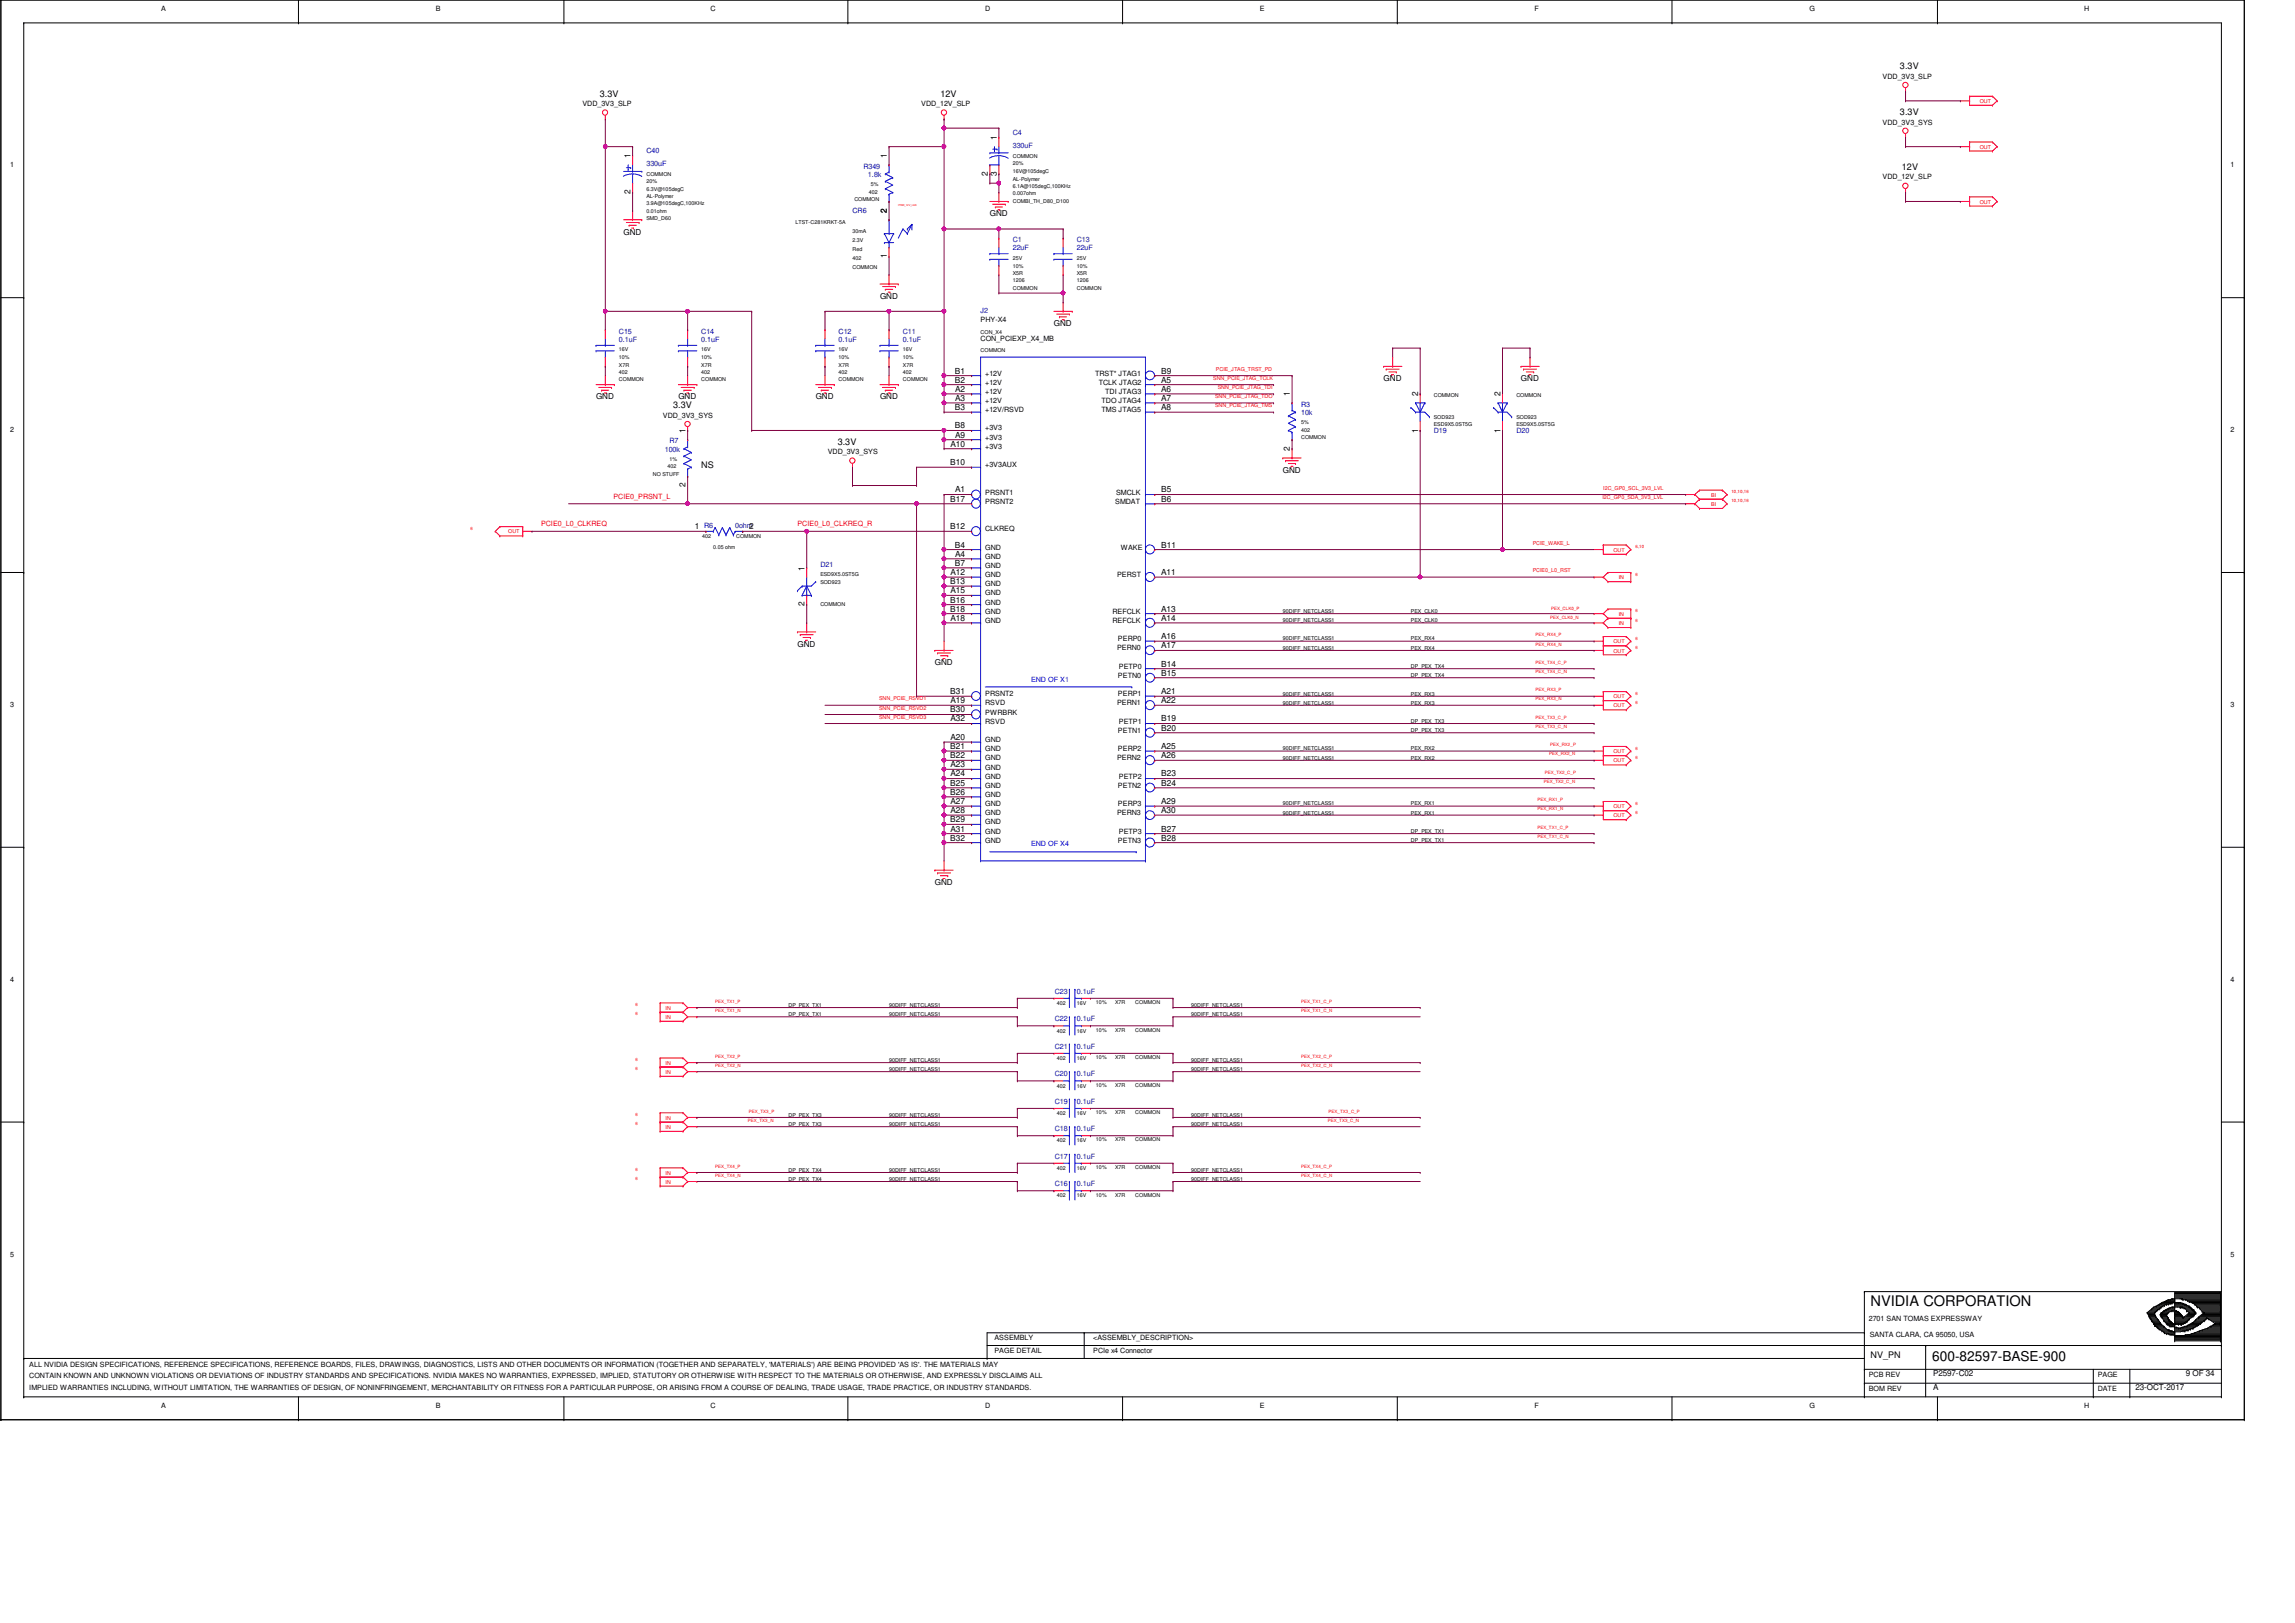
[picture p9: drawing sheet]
<svg xmlns="http://www.w3.org/2000/svg" width="420mm" height="297mm" viewBox="0 0 420 297" stroke-linecap="round" stroke-linejoin="round" font-family="sans-serif">
<defs><g id="words">
<text font-size="2.7" x="342.5" y="239">NVIDIA CORPORATION</text>
<text font-size="2.5" x="353.7" y="249">600-82597-BASE-900</text>
<g font-size="1.7">
<text x="109.8" y="17.7">3.3V</text>
<text x="172.2" y="17.7">12V</text>
<text x="347.8" y="12.7">3.3V</text>
<text x="347.8" y="21.1">3.3V</text>
<text x="348.2" y="31.2">12V</text>
<text x="123.2" y="74.8">3.3V</text>
<text x="153.4" y="81.4">3.3V</text>
<text x="128.4" y="85.6">NS</text>
<text x="342.5" y="248.6">NV_PN</text>
</g>
<g font-size="1.5">
<text x="115.4" y="29" transform="rotate(-90 115.4 29)">1</text>
<text x="162.4" y="29" transform="rotate(-90 162.4 29)">1</text>
<text x="182.5" y="25.7" transform="rotate(-90 182.5 25.7)">1</text>
<text x="115.4" y="35.6" transform="rotate(-90 115.4 35.6)">2</text>
<text x="180.8" y="32.2" transform="rotate(-90 180.8 32.2)">2</text>
<text x="182.5" y="32.2" transform="rotate(-90 182.5 32.2)">3</text>
<text x="162.4" y="39" transform="rotate(-90 162.4 39)">2</text>
<text x="181.2" y="39.6">GND</text>
<text x="114.2" y="42.9">GND</text>
<text x="162.4" y="47.3" transform="rotate(-90 162.4 47.3)">1</text>
<text x="161.1" y="54.7">GND</text>
<text x="192.9" y="59.7">GND</text>
<text x="174.8" y="70">B2</text>
<text x="174.8" y="68.4">B1</text>
<text x="174.9" y="71.7">A2</text>
<text x="212.6" y="71.7">A6</text>
<text x="212.6" y="70">A5</text>
<text x="212.6" y="68.4">B9</text>
<text x="253.3" y="69.8">GND</text>
<text x="278.5" y="69.8">GND</text>
<text x="109.1" y="73.1">GND</text>
<text x="124.2" y="73.1">GND</text>
<text x="149.3" y="73.1">GND</text>
<text x="161.1" y="73.1">GND</text>
<text x="174.8" y="75.1">B3</text>
<text x="174.9" y="73.4">A3</text>
<text x="212.6" y="75.1">A8</text>
<text x="212.6" y="73.4">A7</text>
<text x="236.2" y="72.6" transform="rotate(-90 236.2 72.6)">1</text>
<text x="259.6" y="72.6" transform="rotate(-90 259.6 72.6)">2</text>
<text x="274.7" y="72.6" transform="rotate(-90 274.7 72.6)">2</text>
<text x="125.5" y="79.3" transform="rotate(-90 125.5 79.3)">1</text>
<text x="174" y="81.7">A10</text>
<text x="174.8" y="78.4">B8</text>
<text x="174.9" y="80.1">A9</text>
<text x="236.2" y="82.5" transform="rotate(-90 236.2 82.5)">2</text>
<text x="259.6" y="79.2" transform="rotate(-90 259.6 79.2)">1</text>
<text x="274.7" y="79.2" transform="rotate(-90 274.7 79.2)">1</text>
<text x="125.5" y="89.2" transform="rotate(-90 125.5 89.2)">2</text>
<text x="174" y="85.1">B10</text>
<text x="234.9" y="86.5">GND</text>
<text x="174" y="91.8">B17</text>
<text x="174.9" y="90.1">A1</text>
<text x="212.6" y="91.8">B6</text>
<text x="212.6" y="90.1">B5</text>
<text x="127.2" y="96.9">1</text>
<text x="137.1" y="96.9">2</text>
<text x="174" y="96.9">B12</text>
<text x="174.8" y="100.2">B4</text>
<text x="174.9" y="101.9">A4</text>
<text x="212.6" y="100.2">B11</text>
<text x="147.3" y="104.4" transform="rotate(-90 147.3 104.4)">1</text>
<text x="174" y="106.9">B13</text>
<text x="174" y="105.2">A12</text>
<text x="174.8" y="103.5">B7</text>
<text x="212.6" y="105.2">A11</text>
<text x="147.3" y="111" transform="rotate(-90 147.3 111)">2</text>
<text x="174" y="111.9">B18</text>
<text x="174" y="110.3">B16</text>
<text x="174" y="113.6">A18</text>
<text x="174" y="108.6">A15</text>
<text x="212.6" y="113.6">A14</text>
<text x="212.6" y="111.9">A13</text>
<text x="146" y="118.4">GND</text>
<text x="212.6" y="118.7">A17</text>
<text x="212.6" y="117">A16</text>
<text x="171.1" y="121.7">GND</text>
<text x="212.6" y="123.7">B15</text>
<text x="212.6" y="122">B14</text>
<text x="174" y="130.4">B30</text>
<text x="174" y="127">B31</text>
<text x="174" y="128.7">A19</text>
<text x="212.6" y="128.7">A22</text>
<text x="212.6" y="127">A21</text>
<text x="174" y="137.1">B21</text>
<text x="174" y="135.4">A20</text>
<text x="174" y="132">A32</text>
<text x="212.6" y="137.1">A25</text>
<text x="212.6" y="133.7">B20</text>
<text x="212.6" y="132">B19</text>
<text x="174" y="143.8">B25</text>
<text x="174" y="138.8">B22</text>
<text x="174" y="142.1">A24</text>
<text x="174" y="140.4">A23</text>
<text x="212.6" y="143.8">B24</text>
<text x="212.6" y="142.1">B23</text>
<text x="212.6" y="138.8">A26</text>
<text x="174" y="145.5">B26</text>
<text x="174" y="148.8">A28</text>
<text x="174" y="147.2">A27</text>
<text x="212.6" y="148.8">A30</text>
<text x="212.6" y="147.2">A29</text>
<text x="174" y="153.8">B32</text>
<text x="174" y="150.5">B29</text>
<text x="174" y="152.2">A31</text>
<text x="212.6" y="153.8">B28</text>
<text x="212.6" y="152.2">B27</text>
<text x="171.1" y="162">GND</text>
<text x="353.9" y="251.8">P2597-C02</text>
<text x="400.2" y="251.8">9 OF 34</text>
<text x="353.9" y="254.3">A</text>
<text x="390.9" y="254.3">23-OCT-2017</text>
</g>
<g font-size="1.3">
<text x="29.5" y="2">A</text>
<text x="79.8" y="2">B</text>
<text x="130.1" y="2">C</text>
<text x="180.4" y="2">D</text>
<text x="230.7" y="2">E</text>
<text x="281" y="2">F</text>
<text x="331.2" y="2">G</text>
<text x="381.5" y="2">H</text>
<text x="344.7" y="14.4">VDD_3V3_SLP</text>
<text x="106.6" y="19.5">VDD_3V3_SLP</text>
<text x="168.6" y="19.5">VDD_12V_SLP</text>
<text x="344.7" y="22.8">VDD_3V3_SYS</text>
<text x="1.9" y="30.5">1</text>
<text x="344.7" y="32.9">VDD_12V_SLP</text>
<text x="408.4" y="30.5">1</text>
<text x="179.5" y="59">PHY-X4</text>
<text x="179.5" y="62.4">CON_PCIEXP_X4_MB</text>
<text x="180.4" y="70.4">+12V</text>
<text x="180.4" y="68.7">+12V</text>
<text x="200.5" y="68.7">TRST* JTAG1</text>
<text x="201.2" y="70.4">TCLK JTAG2</text>
<text x="121.4" y="76.5">VDD_3V3_SYS</text>
<text x="180.4" y="75.4">+12V/RSVD</text>
<text x="180.4" y="73.8">+12V</text>
<text x="180.4" y="72.1">+12V</text>
<text x="201.7" y="75.4">TMS JTAG5</text>
<text x="201.7" y="73.8">TDO JTAG4</text>
<text x="202.3" y="72.1">TDI JTAG3</text>
<text x="1.9" y="79.1">2</text>
<text x="151.5" y="83.1">VDD_3V3_SYS</text>
<text x="180.4" y="82.2">+3V3</text>
<text x="180.4" y="80.5">+3V3</text>
<text x="180.4" y="78.8">+3V3</text>
<text x="408.4" y="79.1">2</text>
<text x="180.4" y="85.5">+3V3AUX</text>
<text x="180.4" y="92.2">PRSNT2</text>
<text x="180.4" y="90.6">PRSNT1</text>
<text x="204.2" y="92.2">SMDAT</text>
<text x="204.3" y="90.6">SMCLK</text>
<text x="180.4" y="100.6">GND</text>
<text x="180.4" y="97.2">CLKREQ</text>
<text x="205.2" y="100.6">WAKE</text>
<text x="180.4" y="107.3">GND</text>
<text x="180.4" y="105.6">GND</text>
<text x="180.4" y="103.9">GND</text>
<text x="180.4" y="102.3">GND</text>
<text x="204.5" y="105.6">PERST</text>
<text x="180.4" y="112.3">GND</text>
<text x="180.4" y="110.7">GND</text>
<text x="180.4" y="109">GND</text>
<text x="203.7" y="112.3">REFCLK</text>
<text x="180.4" y="114">GND</text>
<text x="203.7" y="114">REFCLK</text>
<text x="204.5" y="119">PERN0</text>
<text x="204.7" y="117.3">PERP0</text>
<text x="204.7" y="124.1">PETN0</text>
<text x="204.8" y="122.4">PETP0</text>
<text x="1.9" y="129.4">3</text>
<text x="180.4" y="130.8">PWRBRK</text>
<text x="180.4" y="129.1">RSVD</text>
<text x="180.4" y="127.4">PRSNT2</text>
<text x="204.5" y="129.1">PERN1</text>
<text x="204.7" y="127.4">PERP1</text>
<text x="408.4" y="129.4">3</text>
<text x="180.4" y="137.5">GND</text>
<text x="180.4" y="135.8">GND</text>
<text x="180.4" y="132.5">RSVD</text>
<text x="204.7" y="137.5">PERP2</text>
<text x="204.7" y="134.1">PETN1</text>
<text x="204.8" y="132.5">PETP1</text>
<text x="180.4" y="142.5">GND</text>
<text x="180.4" y="140.8">GND</text>
<text x="180.4" y="139.1">GND</text>
<text x="204.5" y="139.1">PERN2</text>
<text x="204.8" y="142.5">PETP2</text>
<text x="180.4" y="149.2">GND</text>
<text x="180.4" y="147.5">GND</text>
<text x="180.4" y="145.8">GND</text>
<text x="180.4" y="144.2">GND</text>
<text x="204.5" y="149.2">PERN3</text>
<text x="204.7" y="147.5">PERP3</text>
<text x="204.7" y="144.2">PETN2</text>
<text x="180.4" y="154.2">GND</text>
<text x="180.4" y="152.6">GND</text>
<text x="180.4" y="150.9">GND</text>
<text x="204.7" y="154.2">PETN3</text>
<text x="204.8" y="152.6">PETP3</text>
<text x="1.9" y="179.7">4</text>
<text x="408.4" y="179.7">4</text>
<text x="1.9" y="230">5</text>
<text x="408.4" y="230">5</text>
<text x="182.1" y="245.3">ASSEMBLY</text>
<text x="200.1" y="245.3">&lt;ASSEMBLY_DESCRIPTION&gt;</text>
<text x="342.1" y="241.8">2701 SAN TOMAS EXPRESSWAY</text>
<text x="342.3" y="244.8">SANTA CLARA, CA 95050, USA</text>
<text x="5.4" y="250.1">ALL NVIDIA DESIGN SPECIFICATIONS, REFERENCE SPECIFICATIONS, REFERENCE BOARDS, FILES, DRAWINGS, DIAGNOSTICS, LISTS AND OTHER DOCUMENTS OR INFORMATION (TOGETHER AND SEPARATELY, 'MATERIALS') ARE BEING PROVIDED 'AS IS'. THE MATERIALS MAY</text>
<text x="182.1" y="247.6">PAGE DETAIL</text>
<text x="200.1" y="247.6">PCIe x4 Connector</text>
<text x="342.1" y="252">PCB REV</text>
<text x="384" y="252">PAGE</text>
<text x="5.4" y="252.1">CONTAIN KNOWN AND UNKNOWN VIOLATIONS OR DEVIATIONS OF INDUSTRY STANDARDS AND SPECIFICATIONS. NVIDIA MAKES NO WARRANTIES, EXPRESSED, IMPLIED, STATUTORY OR OTHERWISE WITH RESPECT TO THE MATERIALS OR OTHERWISE, AND EXPRESSLY DISCLAIMS ALL</text>
<text x="5.4" y="254.3">IMPLIED WARRANTIES INCLUDING, WITHOUT LIMITATION, THE WARRANTIES OF DESIGN, OF NONINFRINGEMENT, MERCHANTABILITY OR FITNESS FOR A PARTICULAR PURPOSE, OR ARISING FROM A COURSE OF DEALING, TRADE USAGE, TRADE PRACTICE, OR INDUSTRY STANDARDS.</text>
<text x="29.5" y="257.7">A</text>
<text x="79.8" y="257.7">B</text>
<text x="130.1" y="257.7">C</text>
<text x="180.4" y="257.7">D</text>
<text x="230.7" y="257.7">E</text>
<text x="281" y="257.7">F</text>
<text x="331.2" y="257.7">G</text>
<text x="342.1" y="254.5">BOM REV</text>
<text x="381.5" y="257.7">H</text>
<text x="384" y="254.5">DATE</text>
</g>
<g font-size="1.3" fill="#000080">
<text x="118.4" y="28">C40</text>
<text x="185.4" y="24.6">C4</text>
<text x="185.4" y="27">330uF</text>
<text x="118.4" y="30.4">330uF</text>
<text x="158.1" y="30.9">R349</text>
<text x="158.9" y="32.4">1.8k</text>
<text x="156.1" y="38.9">CR6</text>
<text x="185.4" y="44.3">C1</text>
<text x="185.4" y="45.8">22uF</text>
<text x="197.1" y="44.3">C13</text>
<text x="197.1" y="45.8">22uF</text>
<text x="179.5" y="57.4">J2</text>
<text x="113.3" y="61">C15</text>
<text x="113.3" y="62.5">0.1uF</text>
<text x="128.4" y="61">C14</text>
<text x="128.4" y="62.5">0.1uF</text>
<text x="153.5" y="61">C12</text>
<text x="153.5" y="62.5">0.1uF</text>
<text x="165.3" y="61">C11</text>
<text x="165.3" y="62.5">0.1uF</text>
<text x="238.2" y="74.5">R3</text>
<text x="238.2" y="75.9">10k</text>
<text x="121.7" y="82.7">100k</text>
<text x="122.5" y="81.2">R7</text>
<text x="262.5" y="79.3">D19</text>
<text x="277.6" y="79.3">D20</text>
<text x="128.9" y="96.6">R6</text>
<text x="134.6" y="96.6">0ohm</text>
<text x="150.2" y="103.8">D21</text>
<text x="193.1" y="181.9">C23</text>
<text x="197.1" y="181.9">0.1uF</text>
<text x="193.1" y="191.9">C21</text>
<text x="193.1" y="186.9">C22</text>
<text x="197.1" y="191.9">0.1uF</text>
<text x="197.1" y="186.9">0.1uF</text>
<text x="193.1" y="197">C20</text>
<text x="197.1" y="197">0.1uF</text>
<text x="193.1" y="202">C19</text>
<text x="197.1" y="202">0.1uF</text>
<text x="193.1" y="207.1">C18</text>
<text x="197.1" y="207.1">0.1uF</text>
<text x="193.1" y="212.1">C17</text>
<text x="197.1" y="212.1">0.1uF</text>
<text x="193.1" y="217.1">C16</text>
<text x="197.1" y="217.1">0.1uF</text>
</g>
<g font-size="1.3" fill="#f00">
<text x="112.3" y="91.3">PCIE0_PRSNT_L</text>
<text x="99" y="96.4">PCIE0_L0_CLKREQ</text>
<text x="146" y="96.4">PCIE0_L0_CLKREQ_R</text>
</g>
<g font-size="1.3" fill="#00f">
<text x="188.8" y="124.8">END OF X1</text>
<text x="188.8" y="154.9">END OF X4</text>
</g>
<g font-size="1" fill="#f00">
<text x="362.4" y="18.8">OUT</text>
<text x="362.4" y="27.2">OUT</text>
<text x="362.4" y="37.3">OUT</text>
<text x="222.1" y="69.5">SNN_PCIE_JTAG_TCLK</text>
<text x="222.6" y="67.9">PCIE_JTAG_TRST_PD</text>
<text x="223" y="71.2">SNN_PCIE_JTAG_TDI</text>
<text x="222.5" y="72.9">SNN_PCIE_JTAG_TDO</text>
<text x="222.5" y="74.5">SNN_PCIE_JTAG_TMS</text>
<text x="293.5" y="89.6">I2C_GP0_SCL_3V3_LVL</text>
<text x="293.4" y="91.3">I2C_GP0_SDA_3V3_LVL</text>
<text x="313.3" y="92.6">BI</text>
<text x="313.3" y="90.9">BI</text>
<text x="93" y="97.6">OUT</text>
<text x="280.6" y="99.7">PCIE_WAKE_L</text>
<text x="295.4" y="101">OUT</text>
<text x="280.6" y="104.7">PCIE0_L0_RST</text>
<text x="296.4" y="106">IN</text>
<text x="296.4" y="112.7">IN</text>
<text x="295.4" y="119.4">OUT</text>
<text x="295.4" y="117.7">OUT</text>
<text x="296.4" y="114.4">IN</text>
<text x="160.9" y="128.2">SNN_PCIE_RSVD1</text>
<text x="160.9" y="129.9">SNN_PCIE_RSVD2</text>
<text x="160.9" y="131.5">SNN_PCIE_RSVD3</text>
<text x="295.4" y="129.5">OUT</text>
<text x="295.4" y="127.8">OUT</text>
<text x="295.4" y="137.8">OUT</text>
<text x="295.4" y="139.5">OUT</text>
<text x="295.4" y="149.6">OUT</text>
<text x="295.4" y="147.9">OUT</text>
<text x="121.9" y="184.8">IN</text>
<text x="121.9" y="186.5">IN</text>
<text x="121.9" y="196.5">IN</text>
<text x="121.9" y="194.9">IN</text>
<text x="121.9" y="206.6">IN</text>
<text x="121.9" y="204.9">IN</text>
<text x="121.9" y="215">IN</text>
<text x="121.9" y="216.7">IN</text>
</g>
<g font-size="1">
<text x="185.4" y="28.9">COMMON</text>
<text x="118.4" y="34.9">6.3V@105degC</text>
<text x="118.4" y="33.6">20%</text>
<text x="118.4" y="32.3">COMMON</text>
<text x="159.1" y="35.4">402</text>
<text x="159.4" y="34.1">5%</text>
<text x="185.4" y="33.1">AL-Polymer</text>
<text x="185.4" y="30.2">20%</text>
<text x="185.4" y="35.8">0.007ohm</text>
<text x="185.4" y="31.7">16V@105degC</text>
<text x="185.4" y="34.4">6.1A@105degC,100KHz</text>
<text x="118.4" y="36.3">AL-Polymer</text>
<text x="118.4" y="37.6">3.9A@105degC,100KHz</text>
<text x="118.4" y="38.9">0.01ohm</text>
<text x="118.4" y="40.3">SMD_D60</text>
<text x="145.7" y="40.9">LTST-C281KRKT-5A</text>
<text x="156.4" y="36.7">COMMON</text>
<text x="185.4" y="37.1">COMBI_TH_D80_D100</text>
<text x="156.1" y="42.6">30mA</text>
<text x="156.1" y="47.7">402</text>
<text x="156.1" y="46">Red</text>
<text x="156.1" y="44.3">2.3V</text>
<text x="185.4" y="47.5">25V</text>
<text x="197.1" y="47.5">25V</text>
<text x="156.1" y="49.3">COMMON</text>
<text x="185.4" y="53">COMMON</text>
<text x="185.4" y="51.7">1206</text>
<text x="185.4" y="50.3">X5R</text>
<text x="185.4" y="49">10%</text>
<text x="197.1" y="49">10%</text>
<text x="197.1" y="53">COMMON</text>
<text x="197.1" y="51.7">1206</text>
<text x="197.1" y="50.3">X5R</text>
<text x="113.3" y="64.3">16V</text>
<text x="113.3" y="65.8">10%</text>
<text x="128.4" y="64.3">16V</text>
<text x="128.4" y="65.8">10%</text>
<text x="153.5" y="64.3">16V</text>
<text x="153.5" y="65.8">10%</text>
<text x="165.3" y="65.8">10%</text>
<text x="165.3" y="64.3">16V</text>
<text x="179.5" y="61.1">CON_X4</text>
<text x="179.5" y="64.4">COMMON</text>
<text x="113.3" y="67.1">X7R</text>
<text x="113.3" y="68.5">402</text>
<text x="113.3" y="69.8">COMMON</text>
<text x="128.4" y="69.8">COMMON</text>
<text x="128.4" y="68.5">402</text>
<text x="128.4" y="67.1">X7R</text>
<text x="153.5" y="69.8">COMMON</text>
<text x="153.5" y="68.5">402</text>
<text x="153.5" y="67.1">X7R</text>
<text x="165.3" y="67.1">X7R</text>
<text x="165.3" y="68.5">402</text>
<text x="165.3" y="69.8">COMMON</text>
<text x="238.2" y="77.7">5%</text>
<text x="262.5" y="76.7">SOD923</text>
<text x="262.5" y="72.6">COMMON</text>
<text x="277.6" y="72.6">COMMON</text>
<text x="277.6" y="76.7">SOD923</text>
<text x="238.2" y="79">402</text>
<text x="238.2" y="80.3">COMMON</text>
<text x="262.5" y="78">ESD9X5.0ST5G</text>
<text x="277.6" y="78">ESD9X5.0ST5G</text>
<text x="119.5" y="87">NO STUFF</text>
<text x="122.2" y="85.7">402</text>
<text x="122.5" y="84.4">1%</text>
<text x="128.6" y="98.5">402</text>
<text x="130.6" y="100.5">0.05 ohm</text>
<text x="134.8" y="98.5">COMMON</text>
<text x="150.2" y="106.8">SOD923</text>
<text x="150.2" y="105.5">ESD9X5.0ST5G</text>
<text x="150.2" y="110.9">COMMON</text>
<text x="234.9" y="113.9">90DIFF_NETCLASS1</text>
<text x="234.9" y="112.2">90DIFF_NETCLASS1</text>
<text x="258.3" y="113.9">PEX_CLK0</text>
<text x="258.3" y="112.2">PEX_CLK0</text>
<text x="234.9" y="118.9">90DIFF_NETCLASS1</text>
<text x="234.9" y="117.2">90DIFF_NETCLASS1</text>
<text x="258.3" y="118.9">PEX_RX4</text>
<text x="258.3" y="117.2">PEX_RX4</text>
<text x="258.3" y="124">DP_PEX_TX4</text>
<text x="258.3" y="122.3">DP_PEX_TX4</text>
<text x="234.9" y="128.9">90DIFF_NETCLASS1</text>
<text x="234.9" y="127.3">90DIFF_NETCLASS1</text>
<text x="258.3" y="128.9">PEX_RX3</text>
<text x="258.3" y="127.3">PEX_RX3</text>
<text x="234.9" y="137.3">90DIFF_NETCLASS1</text>
<text x="258.3" y="137.3">PEX_RX2</text>
<text x="258.3" y="134">DP_PEX_TX3</text>
<text x="258.3" y="132.3">DP_PEX_TX3</text>
<text x="234.9" y="139">90DIFF_NETCLASS1</text>
<text x="258.3" y="139">PEX_RX2</text>
<text x="234.9" y="149.1">90DIFF_NETCLASS1</text>
<text x="234.9" y="147.4">90DIFF_NETCLASS1</text>
<text x="258.3" y="149.1">PEX_RX1</text>
<text x="258.3" y="147.4">PEX_RX1</text>
<text x="258.3" y="154.1">DP_PEX_TX1</text>
<text x="258.3" y="152.4">DP_PEX_TX1</text>
<text x="144.3" y="186">DP_PEX_TX1</text>
<text x="144.3" y="184.3">DP_PEX_TX1</text>
<text x="162.8" y="186">90DIFF_NETCLASS1</text>
<text x="162.8" y="184.3">90DIFF_NETCLASS1</text>
<text x="193.5" y="183.9">402</text>
<text x="197.1" y="183.9">16V</text>
<text x="200.6" y="183.8">10%</text>
<text x="204.2" y="183.8">X7R</text>
<text x="207.8" y="183.8">COMMON</text>
<text x="218.1" y="186">90DIFF_NETCLASS1</text>
<text x="218.1" y="184.3">90DIFF_NETCLASS1</text>
<text x="193.5" y="189">402</text>
<text x="197.1" y="189">16V</text>
<text x="200.6" y="188.8">10%</text>
<text x="204.2" y="188.8">X7R</text>
<text x="207.8" y="188.8">COMMON</text>
<text x="162.8" y="196">90DIFF_NETCLASS1</text>
<text x="162.8" y="194.4">90DIFF_NETCLASS1</text>
<text x="193.5" y="194">402</text>
<text x="197.1" y="194">16V</text>
<text x="200.6" y="193.8">10%</text>
<text x="204.2" y="193.8">X7R</text>
<text x="207.8" y="193.8">COMMON</text>
<text x="218.1" y="196">90DIFF_NETCLASS1</text>
<text x="218.1" y="194.4">90DIFF_NETCLASS1</text>
<text x="193.5" y="199.1">402</text>
<text x="197.1" y="199.1">16V</text>
<text x="200.6" y="203.9">10%</text>
<text x="200.6" y="198.9">10%</text>
<text x="204.2" y="203.9">X7R</text>
<text x="204.2" y="198.9">X7R</text>
<text x="207.8" y="203.9">COMMON</text>
<text x="207.8" y="198.9">COMMON</text>
<text x="144.3" y="206.1">DP_PEX_TX3</text>
<text x="144.3" y="204.4">DP_PEX_TX3</text>
<text x="162.8" y="206.1">90DIFF_NETCLASS1</text>
<text x="162.8" y="204.4">90DIFF_NETCLASS1</text>
<text x="193.5" y="209.1">402</text>
<text x="193.5" y="204.1">402</text>
<text x="197.1" y="209.1">16V</text>
<text x="197.1" y="204.1">16V</text>
<text x="200.6" y="208.9">10%</text>
<text x="204.2" y="208.9">X7R</text>
<text x="207.8" y="208.9">COMMON</text>
<text x="218.1" y="206.1">90DIFF_NETCLASS1</text>
<text x="218.1" y="204.4">90DIFF_NETCLASS1</text>
<text x="144.3" y="214.5">DP_PEX_TX4</text>
<text x="162.8" y="214.5">90DIFF_NETCLASS1</text>
<text x="193.5" y="214.1">402</text>
<text x="197.1" y="214.1">16V</text>
<text x="200.6" y="214">10%</text>
<text x="204.2" y="214">X7R</text>
<text x="207.8" y="214">COMMON</text>
<text x="218.1" y="214.5">90DIFF_NETCLASS1</text>
<text x="144.3" y="216.2">DP_PEX_TX4</text>
<text x="162.8" y="216.2">90DIFF_NETCLASS1</text>
<text x="193.5" y="219.2">402</text>
<text x="197.1" y="219.2">16V</text>
<text x="200.6" y="219">10%</text>
<text x="204.2" y="219">X7R</text>
<text x="207.8" y="219">COMMON</text>
<text x="218.1" y="216.2">90DIFF_NETCLASS1</text>
</g>
<g font-size=".8" fill="#f00">
<text x="317" y="91.9">10,10,16</text>
<text x="317" y="90.3">10,10,16</text>
<text x="86.1" y="97">6</text>
<text x="299.4" y="100.3">6,10</text>
<text x="299.4" y="105.4">6</text>
<text x="283.8" y="113.3">PEX_CLK0_N</text>
<text x="284" y="111.6">PEX_CLK0_P</text>
<text x="299.4" y="113.7">6</text>
<text x="299.4" y="112.1">6</text>
<text x="281.1" y="118.2">PEX_RX4_N</text>
<text x="281.1" y="116.5">PEX_RX4_P</text>
<text x="299.4" y="118.8">6</text>
<text x="299.4" y="117.1">6</text>
<text x="281.1" y="123.1">PEX_TX4_C_N</text>
<text x="281.1" y="121.5">PEX_TX4_C_P</text>
<text x="281.1" y="128.2">PEX_RX3_N</text>
<text x="281.1" y="126.5">PEX_RX3_P</text>
<text x="281.1" y="131.5">PEX_TX3_C_P</text>
<text x="299.4" y="128.8">6</text>
<text x="299.4" y="127.2">6</text>
<text x="281.1" y="133.2">PEX_TX3_C_N</text>
<text x="283.8" y="136.6">PEX_RX2_P</text>
<text x="299.4" y="137.2">6</text>
<text x="282.6" y="143.3">PEX_TX2_C_N</text>
<text x="282.8" y="141.6">PEX_TX2_C_P</text>
<text x="283.6" y="138.3">PEX_RX2_N</text>
<text x="299.4" y="138.9">6</text>
<text x="281.5" y="148.3">PEX_RX1_N</text>
<text x="281.5" y="146.6">PEX_RX1_P</text>
<text x="299.4" y="149">6</text>
<text x="299.4" y="147.3">6</text>
<text x="281.5" y="153.3">PEX_TX1_C_N</text>
<text x="281.5" y="151.7">PEX_TX1_C_P</text>
<text x="116.3" y="185.8">6</text>
<text x="116.3" y="184.1">6</text>
<text x="130.9" y="185.2">PEX_TX1_N</text>
<text x="130.9" y="183.5">PEX_TX1_P</text>
<text x="238.2" y="185.2">PEX_TX1_C_N</text>
<text x="238.2" y="183.5">PEX_TX1_C_P</text>
<text x="116.3" y="195.9">6</text>
<text x="116.3" y="194.2">6</text>
<text x="130.9" y="195.2">PEX_TX2_N</text>
<text x="130.9" y="193.6">PEX_TX2_P</text>
<text x="238.2" y="195.2">PEX_TX2_C_N</text>
<text x="238.2" y="193.6">PEX_TX2_C_P</text>
<text x="137.1" y="203.6">PEX_TX3_P</text>
<text x="243.2" y="203.6">PEX_TX3_C_P</text>
<text x="116.3" y="206">6</text>
<text x="116.3" y="204.3">6</text>
<text x="136.9" y="205.3">PEX_TX3_N</text>
<text x="243.1" y="205.3">PEX_TX3_C_N</text>
<text x="116.3" y="214.3">6</text>
<text x="130.9" y="215.3">PEX_TX4_N</text>
<text x="130.9" y="213.7">PEX_TX4_P</text>
<text x="238.2" y="215.3">PEX_TX4_C_N</text>
<text x="238.2" y="213.7">PEX_TX4_C_P</text>
<text x="116.3" y="216">6</text>
</g>
<text font-size=".5" fill="#f00" x="164.5" y="37.7">PCIE0_12V_LED</text>
</g></defs>
<g fill="none" stroke="#000" stroke-width=".18">
<path d="M.2 0h.1M.2 0h410.7v259.8M.2 0v259.8M4.3 4.2h.1M4.3 4.2h402.4v251.5M4.3 4.2v251.5M54.6 4.2h.1M54.6 0v4.2M103.2 4.2h.1M103.2 0v4.2M155.2 4.2h.1M155.2 0v4.2"/>
<path d="M205.5 4.2h.1M205.5 0v4.2M255.8 4.2h.1M255.8 0v4.2M306.1 4.2h.1M306.1 0v4.2M354.7 4.2h.1M354.7 0v4.2M.2 54.5h4.1M4.3 54.5h.1M406.7 54.5h4.2M410.9 54.5h.1"/>
<path d="M.2 104.8h4.1M4.3 104.8h.1M406.7 104.8h4.2M410.9 104.8h.1M.2 155.1h4.1M4.3 155.1h.1M406.7 155.1h4.2M410.9 155.1h.1M.2 205.4h4.1M4.3 205.4h.1M406.7 205.4h4.2M410.9 205.4h.1"/>
<path d="M341.3 236.4h.1M341.3 236.4h65.4M341.3 236.4v19.3M393.6 239.9h1.2M393.8 239.7h1.2M393.9 239.6h.1M393.9 239.6h1.2M393.9 239.6l-.8 .6M394.1 239.4h1.4M394.3 239.2h.1M394.3 239.2l-.4 .4M394.5 239.2h1.1"/>
<path d="M394.6 239.1h1.4M394.8 239.9h.1M394.8 239.1h.1M394.8 239.1l-.5 .1M395 239.7h.1M395 238.9h1.3M395 239.7l-.5 .5M395.1 239.6h.1M395.3 238.7h.1M395.3 239.6h.1M395.3 238.7h1.6M395.3 238.7l-.5 .4"/>
<path d="M395.3 239.6l-.3 .1M395.5 239.4h.1M395.5 238.5h2.1M395.6 238.5h.1M395.6 239.2h.1M395.6 238.5l-.3 .2M395.6 239.2l-.3 .4M395.8 238.4h.1M395.8 238.4l-.2 .1M396 239.1h.1M396 238.4h3.1M396.1 239.9h.1"/>
<path d="M396.1 239.9l-.3 .3M396.3 238.9h.1M396.3 239.9h.1M396.3 238.2h.1M396.3 239.9h2.2M396.3 238.2h1.8M396.3 238.2l-.5 .2M396.3 238.9l-.7 .3M396.4 239.7h.1M396.4 239.7l-.3 .2M396.6 238.7h.1M396.6 239.7h.1"/>
<path d="M396.6 238h.1M396.6 239.7h1.5M396.6 238h1.5M396.6 238.7l-.3 .2M396.8 239.6h.1M396.9 239.6h.1M396.9 237.9h.1M396.9 238.7h.1M396.9 239.6h1.2M396.9 237.9h1.2M396.9 237.9l-.6 .3M397.1 239.4h.1"/>
<path d="M397.1 239.4l-.7 .3M397.3 238.5h.1M397.3 239.4h.1M397.3 237.9h.1M397.3 239.4h.8M397.3 238.5l-.4 .2M397.6 239.2h.1M397.6 237.7h.1M397.6 239.9h.1M397.6 238.5h.1M397.6 239.2h3.2M397.6 237.7h8.9"/>
<path d="M397.6 239.2l-.5 .2M397.6 237.7l-.3 .2M397.6 239.9l-.7 .3M397.8 239.2h.1M397.8 237.7h.1M398 239.9h.1M398.1 237.9h.1M398.1 238h.1M398.1 238.2h.1M398.1 238.4h.1M398.1 239.2h.1M398.1 237.7h.1"/>
<path d="M398.1 237.4h8.4M398.1 236.7h8.4M398.1 237.5h8.4M398.1 237h8.4M398.1 236.9h8.4M398.1 237.2h8.4M398.1 239.1h2.5M398.1 238.7h2.1M398.1 238.5h1.6M398.1 238.9h2.2M398.1 238.4l-.5 .1M398.3 239.9h.1"/>
<path d="M398.5 239.9h.1M398.5 239.9l.1 .2M398.8 238.4h.1M399.1 239.2h.1M399.1 238.4h.1M399.1 238.4l.6 .1M399.5 239.2h.1M399.5 237.7h.1M399.5 239.2l.7 .4 .1 .3M399.5 237.7l.2 .2M399.7 238.5h.1M399.7 237.9h.1"/>
<path d="M399.7 237.9h6.8M399.7 238.5l.3 .2M399.8 239.4h.1M399.8 239.4h1.3M400 238.7h.1M400 239.6h1.3M400.2 237.9h.1M400.2 238.7h.1M400.2 237.9l.3 .1M400.2 238.7l.1 .2M400.3 238.9h.1M400.3 239.9h.1"/>
<path d="M400.3 239.7h1.3M400.3 239.9l.5 .3M400.3 238.9l.5 .2M400.5 238h.1M400.5 239.9h1.1M400.5 238h6M400.5 238l1.3 .7M400.6 239.1h.1M400.8 239.2h.1M400.8 238.2h.1M400.8 239.1h.1M400.8 238.2h5.7"/>
<path d="M400.8 239.1l.7 .6M401 239.2h.1M401.1 239.4h.1M401.1 238.4h5.4M401.3 239.6h.1M401.5 239.7h.1M401.5 238.5h5M401.6 239.9h.1M401.6 239.7h.1M401.6 239.9l.4 .3M401.6 239.7v.2M401.8 238.7h.1"/>
<path d="M401.8 238.7h4.7M401.8 238.7l.5 .5M402 238.9h4.5M402.2 239.1h.1M402.3 239.2h.1M402.3 239.1h4.2M402.3 239.2l.4 .2M402.5 239.2h4M402.7 239.4h.1M402.7 239.4h3.8M402.7 239.4l.5 .7M402.8 239.6h3.7"/>
<path d="M403 239.7h3.5M403.2 239.9h3.3M406.5 237.9h.1M406.5 237.7h.1M406.5 238.2h.1M406.5 238h.1M406.5 237.4h.1M406.5 236.7h.1M406.5 237.5h.1M406.5 237h.1M406.5 236.9h.1M406.5 237.2h.1"/>
<path d="M406.5 239.2h.1M406.5 239.1h.1M406.5 238.7h.1M406.5 238.5h.1M406.5 238.9h.1M406.5 238.4h.1M406.5 236.6h.1M406.5 239.7h.1M406.5 239.9h.1M406.5 239.6h.1M406.5 239.4h.1M406.5 236.6h-8.4v8.8"/>
<path d="M406.5 236.6v8.8M.2 259.8h.1M.2 259.8h410.7M4.3 255.7h.1M4.3 248.6h.1M4.3 255.7h402.4M4.3 248.6h337M54.6 259.8h.1M54.6 255.7v4.1M103.2 259.8h.1M103.2 255.7v4.1M155.2 259.8h.1"/>
<path d="M155.2 255.7v4.1M180.7 248.6h.1M180.7 246.3h226M198.5 243.9h.1M198.5 243.9v4.7M205.5 259.8h.1M205.5 255.7v4.1M255.8 259.8h.1M255.8 255.7v4.1M306.1 259.8h.1M306.1 255.7v4.1M341.3 253.2h.1"/>
<path d="M341.3 250.6h.1M341.3 243.9h.1M341.3 255.7h.1M341.3 243.9h-160.6v4.7M341.3 253.2h65.4M341.3 250.6h65.4M352.5 246.3h.1M352.5 246.3v9.4M354.7 259.8h.1M354.7 255.7v4.1M383.2 255.7h.1M383.2 250.6v5.1"/>
<path d="M389.9 255.7h.1M389.9 250.6v5.1M393.1 240.2h.1M393.1 240.2h1.4M393.1 240.2l.3 .7M393.3 240.6h1.2M393.3 240.4h1.2M393.4 240.9h.1M393.4 240.9h1.2M393.4 240.1h1.2M393.4 240.7h1.2M393.4 240.9l.4 .5"/>
<path d="M393.6 241.2h.1M393.6 241h.1M393.6 241h1.2M393.6 241.2h1.2M393.8 241.4h.1M393.8 241.4h1.2M393.8 241.4l.1 .3M393.9 241.6h.1M393.9 241.7h.1M393.9 241.7h1.2M393.9 241.6h1.2M393.9 241.7l.4 .5"/>
<path d="M394.1 241.9h.1M394.1 241.9h1.2M394.3 242.2h.1M394.3 242.1h.1M394.3 242.2h1.3M394.3 242.1h1.2M394.3 242.2l.2 .4M394.5 240.2h.1M394.5 240.4h.1M394.5 240.6h.1M394.5 242.4h.1M394.5 242.6h.1"/>
<path d="M394.5 242.4h1.3M394.5 242.6l.5 .3M394.5 240.2v.4M394.5 240.6l.1 .1M394.6 240.1h.1M394.6 240.7h.1M394.6 240.9h.1M394.6 242.6h.1M394.6 242.6h1.2M394.6 240.7v.2M394.6 240.9l.4 .5M394.8 242.7h.1"/>
<path d="M394.8 242.7h1.3M395 242.9h.1M395 241.4h.1M395 242.9h1.3M395 242.9l.3 .3M395 241.4l.1 .2M395.1 243.1h.1M395.1 241.6h.1M395.1 243.1h1.3M395.1 241.6l.4 .5M395.3 243.2h.1M395.3 243.2l.5 .4"/>
<path d="M395.5 243.2h.1M395.5 240.6h.1M395.5 242.1h.1M395.5 240.6h1.1M395.5 243.2h1.1M395.5 242.1l.1 .3 .5 .3M395.6 240.9h.1M395.6 240.7h.1M395.6 240.6h.1M395.6 240.4h.1M395.6 240.9h1.2M395.6 240.4h1.2"/>
<path d="M395.6 240.7h1M395.6 243.4h1.5M395.6 240.9l.2 .1M395.6 240.6v.3M395.6 240.4l-.1 .2M395.8 240.2h.1M395.8 241h.1M395.8 243.6h.1M395.8 243.6h1.8M395.8 241h1M395.8 241.2h1.1M395.8 241l.3 .7"/>
<path d="M395.8 243.6l.3 .2M396 240.1h.1M396 240.1h1.3M396 241.4h.9M396.1 241.7h.1M396.1 243.8h.1M396.1 242.7h.1M396.1 241.7h1.2M396.1 241.6h1M396.1 241.7l.5 .5M396.1 243.8l.2 .1M396.1 242.7l.5 .5"/>
<path d="M396.3 243.9h.1M396.3 241.9h1.2M396.3 243.9l.3 .2M396.4 242.1h1.2M396.4 243.9h1.7M396.6 240.7h.1M396.6 242.2h.1M396.6 240.6h.1M396.6 244.1h.1M396.6 242.2h1.4M396.6 244.1h1.5M396.6 242.2l.2 .2"/>
<path d="M396.6 240.6l.2 .4M396.6 243.2l.3 .2M396.8 240.9h.1M396.8 242.4h.1M396.8 240.4h.1M396.8 242.4h2.5M396.8 242.4l.5 .3M396.8 241l.1 .2M396.9 241.4h.1M396.9 241.2h.1M396.9 240.2h.1M396.9 244.1h.1"/>
<path d="M396.9 243.4h.1M396.9 240.2h-1.3v.2M396.9 240.2l-.3 .4M396.9 241.2l.2 .4M396.9 244.1l.4 .2M397.1 243.4h.1M397.1 241.6h.1M397.1 242.6h.1M397.1 241.7h.1M397.1 242.6h1M397.1 241.6v.1M397.1 241.7l.4 .2"/>
<path d="M397.1 243.4l.2 .2M397.3 241.7h.1M397.3 242.7h.1M397.3 244.3h.1M397.3 243.6h.1M397.3 242.7h.8M397.3 244.3h.8M397.5 243.6h.1M397.5 241.9h.1M397.5 241.9l.3 .3M397.6 242.7h.1M397.6 242.1h.1"/>
<path d="M397.6 244.3h.1M397.6 243.6h.1M397.6 242.7l.5 .2M397.6 244.3l.5 .1M397.6 243.6l.4 .2M397.8 242.2h.1M397.8 242.2l.3 .2M398 242.2h.1M398 243.8h.1M398.1 240.6h.1M398.1 240.2h.1M398.1 240.1h.1"/>
<path d="M398.1 243.8h.1M398.1 243.9h.1M398.1 244.1h.1M398.1 244.3h.1M398.1 242.7h.1M398.1 241h.1M398.1 242.4h.1M398.1 242.9h.1M398.1 244.4h.1M398.1 241.2h.1M398.1 245.4h.1M398.1 242.9h.4"/>
<path d="M398.1 242.2h1.6M398.1 240.9h1.4M398.1 240.6h1.2M398.1 240.1h.7M398.1 241.7h2.4M398.1 240.4h1M398.1 240.2h.9M398.1 241.6h2.5M398.1 241.9h2.2M398.1 242.1h1.9M398.1 240.7h1.4M398.1 241.4h2.7"/>
<path d="M398.1 243.6h1.9M398.1 243.2h2.9M398.1 243.1h3.2M398.1 244.6h8.4M398.1 245.2h8.4M398.1 245.1h8.4M398.1 244.9h8.4M398.1 244.8h8.4M398.1 243.4h2.5M398.1 241h1.6M398.1 241.2h3M398.1 245.4h8.4"/>
<path d="M398.1 244.4h8.4M398.5 242.9h.1M398.5 242.9l.3 .2M398.6 240.1h.1M398.6 244.4h.1M398.8 243.1h.1M398.8 240.1h.1M398.8 242.4h.1M398.8 240.1l.5 .5M399 240.2h.1M399.1 240.4h.1M399.1 243.1h.1"/>
<path d="M399.3 240.7h.1M399.3 240.6h.1M399.3 242.4h.1M399.3 240.6v.1M399.5 240.9h.1M399.5 242.9h.1M399.5 242.2h.1M399.5 244.4h.1M399.5 240.7h.1M399.5 242.9h2.1M399.5 242.9l-.4 .2M399.5 242.2l-.2 .2"/>
<path d="M399.5 240.7l.2 .3M399.7 242.2h.1M399.7 241h.1M399.7 242.9h.1M399.7 241.2h.1M399.7 243.6h.1M399.7 243.6l-.6 .2h-3M399.7 241v.2M399.8 241h.1M399.8 244.4h.1M399.8 241h1.5M400 242.1h.1"/>
<path d="M400 243.6h.1M400 242.7h.1M400 242.7h2M400 242.7l-.3 .2M400 242.1l-.3 .1M400.2 244.3h.1M400.2 240.9h1.3M400.2 244.3h6.3M400.2 241.9l-.2 .2M400.2 244.3l-.4 .1M400.3 241.9h.1M400.3 242.7h.1"/>
<path d="M400.3 243.4h.1M400.3 240.7h1.3M400.3 243.4l-.3 .2M400.5 241.7h.1M400.5 243.4h.1M400.5 242.6h.1M400.5 240.6h1.1M400.5 242.6l-.2 .1M400.5 241.7l-.2 .2M400.6 241.6h.1M400.6 243.4h.1M400.6 240.1h1.2"/>
<path d="M400.6 240.4h1.4M400.8 241.4h.1M400.8 242.4h.1M400.8 240.2h.1M400.8 244.3h.1M400.8 240.2h1.2M400.8 242.4h1.7M400.8 240.2l-1.1 1M400.8 241.4l-.3 .3M401 243.2h.1M401 243.2l-.4 .2M401.1 242.2h1.7"/>
<path d="M401.1 244.1h5.4M401.3 243.1h.1M401.3 242.1h1.7M401.5 240.9h.1M401.5 242.1h.1M401.5 243.1h.1M401.5 242.1l-1 .5M401.5 240.9l-.7 .5M401.5 243.1l-.5 .1M401.6 242.9h.1M401.6 240.6h.1M401.6 240.7h.1"/>
<path d="M401.6 241.9h1.6M401.6 240.6l-.1 .3M401.8 240.1h.1M401.8 240.4h.1M401.8 243.9h.1M401.8 241.7h1.7M401.8 243.9h4.7M401.8 240.4l-.2 .2M401.8 243.9l-1 .4M402 242.7h.1M402 240.2h.1M402 241.6h.1"/>
<path d="M402 240.4h.1M402 241.6h1.7M402 240.2v.2M402.2 242.6h.1M402.2 241.4h1.6M402.2 242.6l-.7 .5M402.3 242.6h.1M402.3 243.8h4.2M402.5 242.4h.1M402.5 241.2h.1M402.5 241h.1M402.5 241.2h4"/>
<path d="M402.5 241l-1 1.1M402.7 241h.1M402.7 243.6h.1M402.7 241h3.8M402.7 243.6l-.9 .3M402.8 242.2h.1M402.8 240.9h3.7M402.8 242.2l-.3 .4h-2M402.8 243.6h3.7M403 242.1h.1M403 240.7h3.5M403.2 241.9h.1"/>
<path d="M403.2 243.4h.1M403.2 240.1h.1M403.2 240.6h3.3M403.2 240.1l.3 .1M403.3 240.1h3.2M403.3 240.4h3.2M403.3 243.4h3.2M403.5 241.7h.1M403.5 240.2h.1M403.5 240.2h3M403.5 241.7l-.7 .5M403.5 240.2l-1 .8"/>
<path d="M403.7 241.6h.1M403.7 243.2h.1M403.8 241.4h.1M403.8 243.2h2.7M404 241.2h.1M404 241.2l.4 .2M404 241.2l-.5 .5M404.2 243.1h.1M404.2 243.1h2.3M404.2 243.1l-1.5 .5M404.4 241.4h.1M404.4 241.4h2.1"/>
<path d="M404.4 241.4l1.1 .8M404.5 242.9h2M404.5 241.6h2M404.7 242.7h.1M404.7 242.7h1.8M404.7 242.7l-.5 .4M404.8 242.7h.1M404.8 241.7h1.7M405 242.6h1.5M405.2 241.9h1.3M405.2 242.4h1.3M405.5 242.2h.1"/>
<path d="M405.5 242.2h1M405.5 242.1h1M405.5 242.2l-.7 .5M406.5 241.6h.1M406.5 242.4h.1M406.5 241.9h.1M406.5 242.1h.1M406.5 242.6h.1M406.5 241.7h.1M406.5 241.4h.1M406.5 240.1h.1M406.5 243.6h.1"/>
<path d="M406.5 243.2h.1M406.5 242.9h.1M406.5 243.1h.1M406.5 244.1h.1M406.5 243.9h.1M406.5 243.8h.1M406.5 244.3h.1M406.5 244.6h.1M406.5 245.2h.1M406.5 245.1h.1M406.5 244.9h.1M406.5 244.8h.1"/>
<path d="M406.5 245.4h.1M406.5 242.2h.1M406.5 242.7h.1M406.5 240.7h.1M406.5 240.4h.1M406.5 240.9h.1M406.5 240.6h.1M406.5 243.4h.1M406.7 246.3h.1M406.7 255.7h.1M410.9 259.8h.1"/>
</g>
<g fill="none" stroke="#f00" stroke-width=".18">
<path d="M348.9 16.8h.1M348.9 16.1v.7M358.9 18.5h1.7M360.6 17.6h.1M360.6 18.5h.1M360.6 17.6v1.7h4.2M360.6 17.6h4.2M364.8 17.6h.1M364.8 19.3h.1M364.8 17.6l.8 .9M365.6 18.5h.1M365.6 18.5l-.8 .8"/>
<path d="M110.8 21.8h.1M110.8 21.1v.7M115.8 28.5h.1M115.8 35.2h.1M115.8 28.5v1.7M115.8 33.5v1.7M115.8 38.6v1.6M162.8 30.2h.1M162.8 36.9h.1M172.8 21.8h.1M172.8 21.1v.7M181.2 31.8h.1"/>
<path d="M181.2 36.9h3.4M181.2 30.2v1.6M181.7 37.4h2.4M182.2 37.9h.1M182.2 37.9h1.3M182.7 38.4h.3M182.9 36.9h.1M182.9 25.1h.1M182.9 31.8h.1M182.9 25.1v1.7M182.9 30.2v1.6M182.9 35.2v1.7"/>
<path d="M183 38.4h.1M184.1 37.4h.1M184.6 36.9h.1M348.9 35.2h.1M348.9 25.1h.1M348.9 24.5v.6M348.9 34.5v.7M358.9 36.9h1.7M358.9 26.8h1.7M360.6 36h.1M360.6 36.9h.1M360.6 26h.1"/>
<path d="M360.6 26.8h.1M360.6 26v1.6h4.2M360.6 36v1.7h4.2M360.6 36h4.2M360.6 26h4.2M364.8 36h.1M364.8 37.7h.1M364.8 26h.1M364.8 27.6h.1M364.8 36l.8 .9M364.8 26l.8 .8M365.6 36.9h.1"/>
<path d="M365.6 26.8h.1M365.6 36.9l-.8 .8M365.6 26.8l-.8 .8M114.2 40.2h3.3M114.7 40.7h2.3M115.2 41.2h.1M115.2 41.2h1.3M115.6 41.7h.4M115.8 40.2h.1M116 41.7h.1M117 40.7h.1M117.5 40.2h.1"/>
<path d="M161.1 52h3.4M161.6 52.5h2.3M162.1 53h.1M162.1 53h1.3M162.6 53.5h.3M162.8 52h.1M162.8 46.9h.1M162.8 40.2h.1M162.8 45.3v1.6M162.8 50.3v1.7M162.9 53.5h.1M163.9 52.5h.1"/>
<path d="M164.5 52h.1M182.9 43.6h.1M182.9 50.3h.1M182.9 43.6v1.7M182.9 48.6v1.7M192.9 57h3.4M193.5 57.5h2.3M194 58h.1M194 58h1.3M194.5 58.5h.3M194.6 57h.1M194.6 43.6h.1"/>
<path d="M194.6 50.3h.1M194.6 43.6v1.7M194.6 48.6v1.7M194.6 55.3v1.7M194.8 58.5h.1M195.8 57.5h.1M196.3 57h.1M109.1 70.4h3.4M109.6 70.9h2.4M110.1 71.4h.1M110.1 71.4h1.4M110.6 71.9h.4"/>
<path d="M110.8 70.4h.1M110.8 60.4h.1M110.8 67.1h.1M110.8 60.4v1.6M110.8 65.4v1.7M110.8 68.7v1.7M111 71.9h.1M112 70.9h.1M112.5 70.4h.1M124.2 70.4h3.4M124.7 70.9h2.4M125.2 71.4h.1"/>
<path d="M125.2 71.4h1.4M125.7 71.9h.4M125.9 78.8h.1M125.9 70.4h.1M125.9 60.4h.1M125.9 67.1h.1M125.9 60.4v1.6M125.9 65.4v1.7M125.9 68.7v1.7M125.9 78.1v.7M126.1 71.9h.1M127.1 70.9h.1"/>
<path d="M127.6 70.4h.1M149.3 70.4h3.4M149.8 70.9h2.4M150.4 71.4h.1M150.4 71.4h1.3M150.9 71.9h.3M151 70.4h.1M151 60.4h.1M151 67.1h.1M151 60.4v1.6M151 65.4v1.7M151 68.7v1.7"/>
<path d="M151.2 71.9h.1M152.2 70.9h.1M152.7 70.4h.1M161.1 70.4h3.4M161.6 70.9h2.3M162.1 71.4h.1M162.1 71.4h1.3M162.6 71.9h.3M162.8 70.4h.1M162.8 60.4h.1M162.8 67.1h.1M162.8 60.4v1.6"/>
<path d="M162.8 65.4v1.7M162.8 68.7v1.7M162.9 71.9h.1M163.9 70.9h.1M164.5 70.4h.1M177.9 78.8h.1M177.9 75.4h.1M177.9 73.7h.1M177.9 72.1h.1M177.9 70.4h.1M177.9 68.7h.1M211.4 75.4h.1"/>
<path d="M211.4 73.7h.1M211.4 72.1h.1M211.4 70.4h.1M211.4 68.7h.1M236.5 73.7h.1M253.3 67.1h.1M253.3 67.1h3.4M253.8 67.6h.1M253.8 67.6h2.3M254.3 68.1h1.3M254.8 68.6h.1M254.8 68.6h.3"/>
<path d="M255 67.1h.1M255 65.4v1.7M255.6 68.1h.1M260 78.8h.1M260 72.1h.1M260 72.1v1.6M260 77.1v1.7M275.1 78.8h.1M275.1 72.1h.1M275.1 72.1v1.6M275.1 77.1v1.7M278.5 67.1h.1"/>
<path d="M278.5 67.1h3.3M278.9 67.6h.1M278.9 67.6h2.4M279.4 68.1h1.4M279.9 68.6h.1M279.9 68.6h.4M280.1 67.1h.1M280.1 65.4v1.7M280.8 68.1h.1M90.7 97.2h.1M90.7 97.2l.8 .9M91.5 96.4h.1"/>
<path d="M91.5 98.1h.1M91.5 96.4l-.8 .8M91.5 98.1h4.2M91.5 96.4h4.2M95.7 97.2h.1M95.7 96.4h.1M95.7 98.1h.1M95.7 97.2h1.7M95.7 96.4v1.7M125.9 80.5h.1M125.9 87.2h.1M129.2 97.2h.1"/>
<path d="M136 97.2h.1M156.1 85.5h.1M156.1 84.8v.7M177.9 97.2h.1M177.9 92.2h.1M177.9 90.5h.1M177.9 85.5h.1M177.9 82.1h.1M177.9 80.5h.1M211.4 92.2h.1M211.4 90.5h.1M234.9 83.8h.1"/>
<path d="M234.9 83.8h3.3M235.4 84.3h.1M235.4 84.3h2.3M235.9 84.8h1.3M236.4 85.3h.1M236.4 85.3h.3M236.5 83.8h.1M236.5 80.5h.1M236.5 82.1v1.7M237.2 84.8h.1M293.5 99.7h.1M293.5 99.7v1.7h4.2"/>
<path d="M293.5 99.7h4.2M297.7 99.7h.1M297.7 99.7l.9 .9M308.6 92.2h1.7M308.6 90.5h1.7M310.3 92.2h.1M310.3 90.5h.1M310.3 92.2l.8 .8M310.3 90.5l.8 .9M311.1 93h.1M311.1 91.4h.1M311.1 89.7h.1"/>
<path d="M311.1 91.4h4.2M311.1 91.4l-.8 .8M311.1 89.7h4.2M311.1 89.7l-.8 .8M315.3 91.4h.1M315.3 89.7h.1M315.3 91.4l.9 .8M315.3 89.7l.9 .8M316.2 92.2h.1M316.2 90.5h.1M316.2 92.2l-.9 .8h-4.2M316.2 90.5l-.9 .9"/>
<path d="M146 115.7h.1M146 115.7h3.3M146.5 116.2h.1M146.5 116.2h2.4M147 116.7h1.4M147.5 117.2h.1M147.5 117.2h.4M147.7 115.7h.1M147.7 103.9h.1M147.7 110.7h.1M147.7 103.9v1.7M147.7 109v1.7"/>
<path d="M147.7 114v1.7M148.4 116.7h.1M171.1 119h.1M171.1 119h3.4M171.7 119.5h.1M171.7 119.5h2.3M172.8 119h.1M172.8 117.3v1.7M177.9 114h.1M177.9 112.3h.1M177.9 110.7h.1M177.9 109h.1"/>
<path d="M177.9 107.3h.1M177.9 105.6h.1M177.9 103.9h.1M177.9 102.3h.1M177.9 100.6h.1M211.4 119h.1M211.4 117.3h.1M211.4 114h.1M211.4 112.3h.1M211.4 105.6h.1M211.4 100.6h.1M291.8 114h.1"/>
<path d="M291.8 112.3h.1M291.8 105.6h.1M291.8 119h1.7M291.8 117.3h1.7M291.8 114h1.7M291.8 112.3h1.7M291.8 105.6h1.7M291.8 100.6h1.7M293.5 118.2h.1M293.5 119h.1M293.5 116.5h.1M293.5 117.3h.1"/>
<path d="M293.5 114h.1M293.5 112.3h.1M293.5 105.6h.1M293.5 100.6h.1M293.5 116.5v3.3h4.2M293.5 118.2h4.2M293.5 114l.9 .9M293.5 116.5h4.2M293.5 112.3l.9 .9M293.5 105.6l.9 .9M294.4 114.9h.1M294.4 113.2h.1"/>
<path d="M294.4 111.5h.1M294.4 106.5h.1M294.4 104.8h.1M294.4 113.2h4.2M294.4 114.9h4.2M294.4 113.2l-.9 .8M294.4 111.5h4.2M294.4 111.5l-.9 .8M294.4 104.8h4.2M294.4 106.5h4.2M294.4 104.8l-.9 .8M297.7 118.2h.1"/>
<path d="M297.7 119.8h.1M297.7 116.5h.1M297.7 101.4h.1M297.7 118.2l.9 .8M297.7 116.5l.9 .8M298.6 119h.1M298.6 117.3h.1M298.6 113.2h.1M298.6 114.9h.1M298.6 111.5h.1M298.6 104.8h.1M298.6 106.5h.1"/>
<path d="M298.6 100.6h.1M298.6 119l-.9 .8M298.6 117.3l-.9 .9M298.6 104.8v1.7M298.6 111.5v3.4M298.6 100.6l-.9 .8M172.2 120h1.3M172.7 120.5h.1M172.7 120.5h.3M173.5 120h.1M177.9 139.1h.1M177.9 137.5h.1"/>
<path d="M177.9 135.8h.1M177.9 132.4h.1M177.9 130.8h.1M177.9 129.1h.1M177.9 127.4h.1M211.4 139.1h.1M211.4 137.5h.1M211.4 134.1h.1M211.4 132.4h.1M211.4 129.1h.1M211.4 127.4h.1M211.4 124h.1"/>
<path d="M211.4 122.4h.1M291.8 139.1h1.7M291.8 137.5h1.7M291.8 129.1h1.7M291.8 127.4h1.7M293.5 138.3h.1M293.5 139.1h.1M293.5 136.6h.1M293.5 137.5h.1M293.5 128.2h.1M293.5 129.1h.1M293.5 126.6h.1"/>
<path d="M293.5 127.4h.1M293.5 126.6v3.3h4.2M293.5 136.6v3.4h4.2M293.5 138.3h4.2M293.5 136.6h4.2M293.5 128.2h4.2M293.5 126.6h4.2M297.7 138.3h.1M297.7 140h.1M297.7 136.6h.1M297.7 128.2h.1M297.7 129.9h.1"/>
<path d="M297.7 126.6h.1M297.7 138.3l.9 .8M297.7 136.6l.9 .9M297.7 128.2l.9 .9M297.7 126.6l.9 .8M298.6 139.1h.1M298.6 137.5h.1M298.6 129.1h.1M298.6 127.4h.1M298.6 139.1l-.9 .9M298.6 137.5l-.9 .8M298.6 129.1l-.9 .8"/>
<path d="M298.6 127.4l-.9 .8M171.1 159.3h.1M171.1 159.3h3.4M171.7 159.8h.1M171.7 159.8h2.3M172.8 159.3h.1M172.8 157.6v1.7M177.9 154.2h.1M177.9 152.6h.1M177.9 150.9h.1M177.9 149.2h.1M177.9 147.5h.1"/>
<path d="M177.9 145.8h.1M177.9 144.2h.1M177.9 142.5h.1M177.9 140.8h.1M211.4 154.2h.1M211.4 152.6h.1M211.4 149.2h.1M211.4 147.5h.1M211.4 144.2h.1M211.4 142.5h.1M291.8 149.2h1.7M291.8 147.5h1.7"/>
<path d="M293.5 148.4h.1M293.5 149.2h.1M293.5 146.7h.1M293.5 147.5h.1M293.5 146.7v3.3h4.2M293.5 148.4h4.2M293.5 146.7h4.2M297.7 148.4h.1M297.7 150h.1M297.7 146.7h.1M297.7 148.4l.9 .8M297.7 146.7l.9 .8"/>
<path d="M298.6 149.2h.1M298.6 147.5h.1M298.6 149.2l-.9 .8M298.6 147.5l-.9 .9M172.2 160.3h1.3M172.7 160.8h.1M172.7 160.8h.3M173.5 160.3h.1M120.9 195.3h.1M120.9 197h.1M120.9 193.6h.1M120.9 185.3h.1"/>
<path d="M120.9 186.9h.1M120.9 183.6h.1M120.9 183.6v3.3M120.9 193.6v3.4M120.9 195.3h4.1M120.9 197h4.1M120.9 193.6h4.1M120.9 185.3h4.1M120.9 186.9h4.1M120.9 183.6h4.1M125 197h.1M125 195.3h.1"/>
<path d="M125 193.6h.1M125 186.9h.1M125 185.3h.1M125 183.6h.1M125 195.3l.9 .8M125 193.6l.9 .9M125 185.3l.9 .8M125 183.6l.9 .8M125.9 196.1h.1M125.9 194.5h.1M125.9 186.1h.1M125.9 184.4h.1"/>
<path d="M125.9 196.1l-.9 .9M125.9 196.1h1.7M125.9 194.5l-.9 .8M125.9 194.5h1.7M125.9 186.1l-.9 .8M125.9 186.1h1.7M125.9 184.4l-.9 .9M125.9 184.4h1.7M127.6 196.1h.1M127.6 194.5h.1M127.6 186.1h.1M127.6 184.4h.1"/>
<path d="M192.9 197.8h.1M192.9 192.8h.1M192.9 187.7h.1M192.9 182.7h.1M192.9 197.8h1.7M192.9 192.8h1.7M192.9 187.7h1.7M192.9 182.7h1.7M198 197.8h1.6M198 192.8h1.6M198 187.7h1.6M198 182.7h1.6"/>
<path d="M199.6 197.8h.1M199.6 192.8h.1M199.6 187.7h.1M199.6 182.7h.1M120.9 215.4h.1M120.9 217.1h.1M120.9 213.7h.1M120.9 205.4h.1M120.9 207.1h.1M120.9 203.7h.1M120.9 215.4h4.1M120.9 203.7v3.4"/>
<path d="M120.9 213.7v3.4M120.9 217.1h4.1M120.9 213.7h4.1M120.9 205.4h4.1M120.9 207.1h4.1M120.9 203.7h4.1M125 217.1h.1M125 215.4h.1M125 213.7h.1M125 207.1h.1M125 205.4h.1M125 203.7h.1"/>
<path d="M125 215.4l.9 .8M125 213.7l.9 .9M125 205.4l.9 .8M125 203.7l.9 .8M125.9 216.2h.1M125.9 214.6h.1M125.9 206.2h.1M125.9 204.5h.1M125.9 216.2l-.9 .9M125.9 216.2h1.7M125.9 214.6l-.9 .8M125.9 214.6h1.7"/>
<path d="M125.9 206.2l-.9 .9M125.9 206.2h1.7M125.9 204.5l-.9 .9M125.9 204.5h1.7M127.6 216.2h.1M127.6 214.6h.1M127.6 206.2h.1M127.6 204.5h.1M192.9 217.9h.1M192.9 212.9h.1M192.9 207.9h.1M192.9 202.9h.1"/>
<path d="M192.9 217.9h1.7M192.9 212.9h1.7M192.9 207.9h1.7M192.9 202.9h1.7M198 217.9h1.6M198 212.9h1.6M198 207.9h1.6M198 202.9h1.6M199.6 217.9h.1M199.6 212.9h.1M199.6 207.9h.1M199.6 202.9h.1"/>
<circle cx="348.8" cy="15.6" r=".49"/>
<circle cx="110.8" cy="20.6" r=".48"/>
<circle cx="172.8" cy="20.6" r=".49"/>
<circle cx="348.8" cy="34" r=".49"/>
<circle cx="348.8" cy="23.9" r=".49"/>
<circle cx="125.9" cy="77.6" r=".48"/>
<circle cx="156" cy="84.3" r=".49"/>
</g>
<g fill="none" stroke="#00f" stroke-width=".18">
<path d="M114.1 32.3a3.4 3.4 0 0 1 3.4 0M114.2 31.4h3.3M114.7 30.7h.8M115 31h.1M115 30.2v.8M115.5 30.7h.1M115.8 31.4h.1M115.8 33.5h.1M115.8 30.2v1.2M115.8 31.8v1.7M117.5 31.4h.1M162.1 34.5h.1"/>
<path d="M162.1 33.2h.1M162.1 31.8h.1M162.1 34.5l1.3 .7M162.1 33.2l1.3 .7-1.3 .6M162.1 31.8l1.3 .7M162.8 36.9h.1M162.8 35.6h.1M162.8 31.5h.1M162.8 30.2h.1M162.8 30.2v1.3M162.8 35.6v1.3M162.8 31.5l-.7 .3"/>
<path d="M163.4 35.2h.1M163.4 32.5h.1M163.4 35.2l-.6 .4M163.4 32.5l-1.3 .7M181.2 28.9a3.4 3.4 0 0 1 3.4 .1M181.2 30.2h.1M181.2 28h.1M181.2 30.2h1.7M181.2 28h3.4M181.7 27.3h.8M182.1 27.6h.1M182.1 26.8v.8"/>
<path d="M182.5 27.3h.1M182.9 28h.1M182.9 30.2h.1M182.9 26.8v1.2M182.9 28.5v1.7M161.9 42.8h.1M161.9 44.4h.1M161.9 42.8l.9 1.6M161.9 42.8h1.7M161.9 44.4h1.7M162.8 45.3h.1M162.8 42.8h.1"/>
<path d="M162.8 40.2v2.6M162.8 44.4v.9M163.6 42.8h.1M163.6 42.8l-.8 1.6M165.3 41.9h.1M165.3 41.9l-.8 1.7M165.3 41.9l.8 .9M166.1 42.8h.1M166.1 41.9h.1M167 41.1h.1M167 41.9h.1M167 41.1l-.9 1.7"/>
<path d="M167 41.1l-.9 .8M167 41.1v.8M181.2 46.4h.1M181.2 47.5h.1M181.2 46.4h3.4M181.2 47.5h3.4M182.9 48.6h.1M182.9 46.4h.1M182.9 45.3v1.1M182.9 47.5v1.1M192.9 46.4h.1M192.9 47.5h.1"/>
<path d="M192.9 46.4h3.4M192.9 47.5h3.4M194.6 48.6h.1M194.6 46.4h.1M194.6 45.3v1.1M194.6 47.5v1.1M109.1 63.2h.1M109.1 64.2h.1M109.1 63.2h3.4M109.1 64.2h3.4M110.8 65.4h.1M110.8 63.2h.1"/>
<path d="M110.8 62v1.2M110.8 64.2v1.2M124.2 63.2h.1M124.2 64.2h.1M124.2 63.2h3.4M124.2 64.2h3.4M125.9 65.4h.1M125.9 63.2h.1M125.9 62v1.2M125.9 64.2v1.2M149.3 63.2h.1M149.3 64.2h.1"/>
<path d="M149.3 63.2h3.4M149.3 64.2h3.4M151 65.4h.1M151 63.2h.1M151 62v1.2M151 64.2v1.2M161.1 63.2h.1M161.1 64.2h.1M161.1 63.2h3.4M161.1 64.2h3.4M162.8 65.4h.1M162.8 63.2h.1"/>
<path d="M162.8 62v1.2M162.8 64.2v1.2M177.9 72.1h1.6M177.9 73.7h1.6M177.9 75.4h1.6M177.9 70.4h1.6M177.9 78.8h1.6M177.9 68.7h1.6M179.5 78.8h.1M179.5 72.1h.1M179.5 73.7h.1M179.5 75.4h.1"/>
<path d="M179.5 68.7h.1M179.5 70.4h.1M179.5 65.4h.1M179.5 65.4h30.2v92.2M179.5 65.4v92.2M209.7 72.1h.1M209.7 73.7h.1M209.7 75.4h.1M209.7 70.4h.1M209.7 72.1h1.7M209.7 73.7h1.7M209.7 75.4h1.7"/>
<path d="M209.7 70.4h1.7M235.9 78.8h.1M235.9 76.1h.1M235.9 78.8l.6 .3M235.9 76.1l1.3 .7M236.5 79.1h.1M236.5 75.1h.1M236.5 73.7h.1M236.5 73.7v1.4M236.5 79.1v1.4M236.5 75.1l.7 .3M237.2 78.1h.1"/>
<path d="M237.2 76.8h.1M237.2 75.4h.1M237.2 78.1l-1.3 .7M237.2 76.8l-1.3 .7 1.3 .6M237.2 75.4l-1.3 .7M258.3 74.6h.1M258.3 74.6l.9 .8M259.2 73.7h.1M259.2 75.4h.1M259.2 73.7h1.6M259.2 75.4h1.6l.9 .9M259.2 73.7l.8 1.7 .8-1.7"/>
<path d="M260 73.7h.1M260 73.7v3.4M260.8 73.7h.1M261.7 76.3h.1M273.4 74.6h.1M273.4 74.6l.9 .8M274.3 73.7h.1M274.3 75.4h.1M274.3 73.7h1.6M274.3 75.4h1.6l.9 .9M274.3 73.7l.8 1.7 .8-1.7M275.1 73.7h.1"/>
<path d="M275.1 73.7v3.4M275.9 73.7h.1M276.8 76.3h.1M125.2 84.8h.1M125.2 83.5h.1M125.2 82.1h.1M125.2 84.8l1.4 .7M125.2 83.5l1.4 .7-1.4 .6M125.2 82.1l1.4 .7M125.9 87.2h.1M125.9 85.9h.1M125.9 81.8h.1"/>
<path d="M125.9 80.5h.1M125.9 80.5v1.3M125.9 85.9v1.3M125.9 81.8l-.7 .3M126.6 85.5h.1M126.6 82.8h.1M126.6 85.5l-.7 .4M126.6 82.8l-1.4 .7M129.2 97.2h.1M129.2 97.2h1.4M130.6 97.2h.1M130.9 96.6h.1"/>
<path d="M130.9 96.6l-.3 .6M130.9 96.6l.7 1.3M131.6 97.9h.1M131.6 97.9l.6-1.3 .7 1.3M132.9 97.9h.1M133.6 96.6h.1M133.6 96.6l.7 1.3M133.6 96.6l-.7 1.3M134.3 97.9h.1M134.6 97.2h.1M134.6 97.2h1.4M134.6 97.2l-.3 .7"/>
<path d="M136 97.2h.1M177.9 85.5h1.6M177.9 80.5h1.6M177.9 82.1h1.6M179.5 85.5h.1M179.5 80.5h.1M179.5 82.1h.1M209.7 92.2h.1M209.7 90.5h.1M209.7 92.2h1.7M209.7 90.5h1.7M236.5 80.5h.1"/>
<path d="M146 108.1h.1M146.8 109h.1M146.8 107.3h.1M146.8 107.3l-.8 .8M146.8 109l.9-1.7 .8 1.7M146.8 109h1.7M147.7 109h.1M147.7 105.6v3.4M148.5 109h.1M149.3 106.5h.1M149.3 106.5l-.8 .8h-1.7M177.9 109h1.6"/>
<path d="M177.9 107.3h1.6M177.9 112.3h1.6M177.9 114h1.6M177.9 110.7h1.6M177.9 102.3h1.6M177.9 103.9h1.6M177.9 105.6h1.6M177.9 100.6h1.6M179.5 112.3h.1M179.5 114h.1M179.5 110.7h.1M179.5 107.3h.1"/>
<path d="M179.5 109h.1M179.5 102.3h.1M179.5 103.9h.1M179.5 105.6h.1M179.5 100.6h.1M209.7 117.3h.1M209.7 112.3h.1M209.7 117.3h1.7M209.7 112.3h1.7M177.9 137.5h1.6M177.9 132.4h1.6M177.9 139.1h1.6"/>
<path d="M177.9 135.8h1.6M177.9 129.1h1.6M179.5 137.5h.1M179.5 139.1h.1M179.5 132.4h.1M179.5 135.8h.1M179.5 129.1h.1M180.4 125.7h26.8M207.2 125.7h.1M209.7 137.5h.1M209.7 132.4h.1M209.7 127.4h.1"/>
<path d="M209.7 122.4h.1M209.7 137.5h1.7M209.7 132.4h1.7M209.7 127.4h1.7M209.7 122.4h1.7M177.9 152.6h1.6M177.9 147.5h1.6M177.9 142.5h1.6M177.9 154.2h1.6M177.9 150.9h1.6M177.9 145.8h1.6M177.9 149.2h1.6"/>
<path d="M177.9 140.8h1.6M177.9 144.2h1.6M179.5 154.2h.1M179.5 150.9h.1M179.5 152.6h.1M179.5 145.8h.1M179.5 147.5h.1M179.5 149.2h.1M179.5 140.8h.1M179.5 142.5h.1M179.5 144.2h.1M179.5 157.6h.1"/>
<path d="M179.5 157.6h30.2M181.2 155.9h26.8M208 155.9h.1M209.7 152.6h.1M209.7 147.5h.1M209.7 142.5h.1M209.7 157.6h.1M209.7 152.6h1.7M209.7 147.5h1.7M209.7 142.5h1.7M194.6 197.8h1.2M194.6 192.8h1.2"/>
<path d="M194.6 187.7h1.2M194.6 182.7h1.2M195.8 197.8h.1M195.8 196.1h.1M195.8 192.8h.1M195.8 191.1h.1M195.8 187.7h.1M195.8 186.1h.1M195.8 182.7h.1M195.8 181.1h.1M195.8 181.1v3.3M195.8 186.1v3.3"/>
<path d="M195.8 191.1v3.4M195.8 196.1v3.4M196.8 196.1h.1M196.8 191.1h.1M196.8 186.1h.1M196.8 181.1h.1M196.8 181.1v3.3M196.8 186.1v3.3M196.8 191.1v3.4M196.8 196.1v3.4M196.8 197.8h1.2M196.8 192.8h1.2"/>
<path d="M196.8 187.7h1.2M196.8 182.7h1.2M198 197.8h.1M198 192.8h.1M198 187.7h.1M198 182.7h.1M194.6 217.9h1.2M194.6 212.9h1.2M194.6 207.9h1.2M194.6 202.9h1.2M195.8 217.9h.1M195.8 216.2h.1"/>
<path d="M195.8 212.9h.1M195.8 211.2h.1M195.8 207.9h.1M195.8 206.2h.1M195.8 202.9h.1M195.8 201.2h.1M195.8 201.2v3.3M195.8 206.2v3.3M195.8 211.2v3.4M195.8 216.2v3.4M196.8 216.2h.1M196.8 211.2h.1"/>
<path d="M196.8 206.2h.1M196.8 201.2h.1M196.8 217.9h1.2M196.8 201.2v3.3M196.8 206.2v3.3M196.8 211.2v3.4M196.8 216.2v3.4M196.8 212.9h1.2M196.8 207.9h1.2M196.8 202.9h1.2M198 217.9h.1M198 212.9h.1"/>
<path d="M198 207.9h.1M198 202.9h.1"/>
<circle cx="210.5" cy="68.7" r=".82"/>
<circle cx="178.7" cy="92.2" r=".82"/>
<circle cx="178.7" cy="97.2" r=".82"/>
<circle cx="178.7" cy="90.5" r=".81"/>
<circle cx="210.5" cy="114" r=".83"/>
<circle cx="210.5" cy="105.6" r=".83"/>
<circle cx="210.5" cy="100.6" r=".83"/>
<circle cx="210.5" cy="119" r=".82"/>
<circle cx="178.7" cy="130.7" r=".82"/>
<circle cx="178.7" cy="127.4" r=".81"/>
<circle cx="210.5" cy="134.1" r=".83"/>
<circle cx="210.5" cy="129" r=".83"/>
<circle cx="210.5" cy="139.1" r=".83"/>
<circle cx="210.5" cy="124" r=".82"/>
<circle cx="210.5" cy="154.2" r=".83"/>
<circle cx="210.5" cy="149.2" r=".82"/>
<circle cx="210.5" cy="144.1" r=".82"/>
</g>
<g fill="none" stroke="#800040" stroke-width=".18">
<path d="M115.8 38.6h.1M115.8 35.2v3.4M162.8 50.3h.1M162.8 46.9v3.4M110.8 67.1h.1M110.8 67.1v1.6M125.9 67.1h.1M125.9 67.1v1.6M151 67.1h.1M151 67.1v1.6M162.8 67.1h.1M162.8 67.1v1.6"/>
<path d="M147.7 114h.1M147.7 110.7v3.3M172.8 154.2h.1M172.8 154.2v3.4"/>
</g>
<circle cx="172.8" cy="154.2" r=".32" fill="#f0f"/>
<circle cx="172.8" cy="154.2" r=".32" fill="none" stroke="#f0f" stroke-width=".18"/>
<path d="M172.8 152.6h.1M172.8 152.6v1.6" fill="none" stroke="#800040" stroke-width=".18"/>
<circle cx="172.8" cy="154.2" r=".32" fill="#f0f"/>
<circle cx="172.8" cy="154.2" r=".32" fill="none" stroke="#f0f" stroke-width=".18"/>
<circle cx="172.8" cy="152.5" r=".32" fill="#f0f"/>
<circle cx="172.8" cy="152.5" r=".32" fill="none" stroke="#f0f" stroke-width=".18"/>
<path d="M172.8 150.9h.1M172.8 150.9v1.7" fill="none" stroke="#800040" stroke-width=".18"/>
<circle cx="172.8" cy="152.5" r=".32" fill="#f0f"/>
<circle cx="172.8" cy="152.5" r=".32" fill="none" stroke="#f0f" stroke-width=".18"/>
<circle cx="172.8" cy="150.8" r=".32" fill="#f0f"/>
<circle cx="172.8" cy="150.8" r=".32" fill="none" stroke="#f0f" stroke-width=".18"/>
<path d="M172.8 149.2h.1M172.8 149.2v1.7" fill="none" stroke="#800040" stroke-width=".18"/>
<circle cx="172.8" cy="150.8" r=".32" fill="#f0f"/>
<circle cx="172.8" cy="150.8" r=".32" fill="none" stroke="#f0f" stroke-width=".18"/>
<circle cx="172.8" cy="149.2" r=".32" fill="#f0f"/>
<circle cx="172.8" cy="149.2" r=".32" fill="none" stroke="#f0f" stroke-width=".18"/>
<path d="M172.8 147.5h.1M172.8 147.5v1.7" fill="none" stroke="#800040" stroke-width=".18"/>
<circle cx="172.8" cy="149.2" r=".32" fill="#f0f"/>
<circle cx="172.8" cy="149.2" r=".32" fill="none" stroke="#f0f" stroke-width=".18"/>
<circle cx="172.8" cy="147.5" r=".32" fill="#f0f"/>
<circle cx="172.8" cy="147.5" r=".32" fill="none" stroke="#f0f" stroke-width=".18"/>
<path d="M172.8 145.8h.1M172.8 145.8v1.7" fill="none" stroke="#800040" stroke-width=".18"/>
<circle cx="172.8" cy="147.5" r=".32" fill="#f0f"/>
<circle cx="172.8" cy="147.5" r=".32" fill="none" stroke="#f0f" stroke-width=".18"/>
<circle cx="172.8" cy="145.8" r=".32" fill="#f0f"/>
<circle cx="172.8" cy="145.8" r=".32" fill="none" stroke="#f0f" stroke-width=".18"/>
<path d="M172.8 144.2h.1M172.8 144.2v1.6" fill="none" stroke="#800040" stroke-width=".18"/>
<circle cx="172.8" cy="145.8" r=".32" fill="#f0f"/>
<circle cx="172.8" cy="145.8" r=".32" fill="none" stroke="#f0f" stroke-width=".18"/>
<circle cx="172.8" cy="144.2" r=".32" fill="#f0f"/>
<circle cx="172.8" cy="144.2" r=".32" fill="none" stroke="#f0f" stroke-width=".18"/>
<path d="M172.8 142.5h.1M172.8 142.5v1.7" fill="none" stroke="#800040" stroke-width=".18"/>
<circle cx="172.8" cy="144.2" r=".32" fill="#f0f"/>
<circle cx="172.8" cy="144.2" r=".32" fill="none" stroke="#f0f" stroke-width=".18"/>
<circle cx="172.8" cy="142.5" r=".32" fill="#f0f"/>
<circle cx="172.8" cy="142.5" r=".32" fill="none" stroke="#f0f" stroke-width=".18"/>
<path d="M172.8 140.8h.1M172.8 140.8v1.7" fill="none" stroke="#800040" stroke-width=".18"/>
<circle cx="172.8" cy="142.5" r=".32" fill="#f0f"/>
<circle cx="172.8" cy="142.5" r=".32" fill="none" stroke="#f0f" stroke-width=".18"/>
<circle cx="172.8" cy="140.8" r=".32" fill="#f0f"/>
<circle cx="172.8" cy="140.8" r=".32" fill="none" stroke="#f0f" stroke-width=".18"/>
<path d="M172.8 139.1h.1M172.8 139.1v1.7" fill="none" stroke="#800040" stroke-width=".18"/>
<circle cx="172.8" cy="140.8" r=".32" fill="#f0f"/>
<circle cx="172.8" cy="140.8" r=".32" fill="none" stroke="#f0f" stroke-width=".18"/>
<circle cx="172.8" cy="139.1" r=".32" fill="#f0f"/>
<circle cx="172.8" cy="139.1" r=".32" fill="none" stroke="#f0f" stroke-width=".18"/>
<path d="M172.8 137.5h.1M172.8 137.5v1.6" fill="none" stroke="#800040" stroke-width=".18"/>
<circle cx="172.8" cy="139.1" r=".32" fill="#f0f"/>
<circle cx="172.8" cy="139.1" r=".32" fill="none" stroke="#f0f" stroke-width=".18"/>
<circle cx="172.8" cy="137.4" r=".32" fill="#f0f"/>
<circle cx="172.8" cy="137.4" r=".32" fill="none" stroke="#f0f" stroke-width=".18"/>
<path d="M172.8 135.8h.1M172.8 135.8v1.7" fill="none" stroke="#800040" stroke-width=".18"/>
<circle cx="172.8" cy="137.4" r=".32" fill="#f0f"/>
<circle cx="172.8" cy="137.4" r=".32" fill="none" stroke="#f0f" stroke-width=".18"/>
<path d="M172.8 135.8h5.1M177.9 135.8h.1M172.8 154.2h5.1M177.9 154.2h.1" fill="none" stroke="#800040" stroke-width=".18"/>
<circle cx="172.8" cy="154.2" r=".32" fill="#f0f"/>
<circle cx="172.8" cy="154.2" r=".32" fill="none" stroke="#f0f" stroke-width=".18"/>
<path d="M172.8 152.6h5.1M177.9 152.6h.1" fill="none" stroke="#800040" stroke-width=".18"/>
<circle cx="172.8" cy="152.5" r=".32" fill="#f0f"/>
<circle cx="172.8" cy="152.5" r=".32" fill="none" stroke="#f0f" stroke-width=".18"/>
<path d="M172.8 150.9h5.1M177.9 150.9h.1" fill="none" stroke="#800040" stroke-width=".18"/>
<circle cx="172.8" cy="150.8" r=".32" fill="#f0f"/>
<circle cx="172.8" cy="150.8" r=".32" fill="none" stroke="#f0f" stroke-width=".18"/>
<path d="M172.8 149.2h5.1M177.9 149.2h.1" fill="none" stroke="#800040" stroke-width=".18"/>
<circle cx="172.8" cy="149.2" r=".32" fill="#f0f"/>
<circle cx="172.8" cy="149.2" r=".32" fill="none" stroke="#f0f" stroke-width=".18"/>
<path d="M172.8 147.5h5.1M177.9 147.5h.1" fill="none" stroke="#800040" stroke-width=".18"/>
<circle cx="172.8" cy="147.5" r=".32" fill="#f0f"/>
<circle cx="172.8" cy="147.5" r=".32" fill="none" stroke="#f0f" stroke-width=".18"/>
<path d="M172.8 145.8h5.1M177.9 145.8h.1" fill="none" stroke="#800040" stroke-width=".18"/>
<circle cx="172.8" cy="145.8" r=".32" fill="#f0f"/>
<circle cx="172.8" cy="145.8" r=".32" fill="none" stroke="#f0f" stroke-width=".18"/>
<path d="M172.8 144.2h5.1M177.9 144.2h.1" fill="none" stroke="#800040" stroke-width=".18"/>
<circle cx="172.8" cy="144.2" r=".32" fill="#f0f"/>
<circle cx="172.8" cy="144.2" r=".32" fill="none" stroke="#f0f" stroke-width=".18"/>
<path d="M172.8 142.5h5.1M177.9 142.5h.1" fill="none" stroke="#800040" stroke-width=".18"/>
<circle cx="172.8" cy="142.5" r=".32" fill="#f0f"/>
<circle cx="172.8" cy="142.5" r=".32" fill="none" stroke="#f0f" stroke-width=".18"/>
<path d="M172.8 140.8h5.1M177.9 140.8h.1" fill="none" stroke="#800040" stroke-width=".18"/>
<circle cx="172.8" cy="140.8" r=".32" fill="#f0f"/>
<circle cx="172.8" cy="140.8" r=".32" fill="none" stroke="#f0f" stroke-width=".18"/>
<path d="M172.8 139.1h5.1M177.9 139.1h.1" fill="none" stroke="#800040" stroke-width=".18"/>
<circle cx="172.8" cy="139.1" r=".32" fill="#f0f"/>
<circle cx="172.8" cy="139.1" r=".32" fill="none" stroke="#f0f" stroke-width=".18"/>
<path d="M172.8 137.5h5.1M177.9 137.5h.1" fill="none" stroke="#800040" stroke-width=".18"/>
<circle cx="172.8" cy="137.4" r=".32" fill="#f0f"/>
<circle cx="172.8" cy="137.4" r=".32" fill="none" stroke="#f0f" stroke-width=".18"/>
<path d="M172.8 114h.1M172.8 114v3.3" fill="none" stroke="#800040" stroke-width=".18"/>
<circle cx="172.8" cy="114" r=".32" fill="#f0f"/>
<circle cx="172.8" cy="114" r=".32" fill="none" stroke="#f0f" stroke-width=".18"/>
<path d="M172.8 112.3h.1M172.8 112.3v1.7" fill="none" stroke="#800040" stroke-width=".18"/>
<circle cx="172.8" cy="114" r=".32" fill="#f0f"/>
<circle cx="172.8" cy="114" r=".32" fill="none" stroke="#f0f" stroke-width=".18"/>
<circle cx="172.8" cy="112.3" r=".32" fill="#f0f"/>
<circle cx="172.8" cy="112.3" r=".32" fill="none" stroke="#f0f" stroke-width=".18"/>
<path d="M172.8 110.7h.1M172.8 110.7v1.6" fill="none" stroke="#800040" stroke-width=".18"/>
<circle cx="172.8" cy="112.3" r=".32" fill="#f0f"/>
<circle cx="172.8" cy="112.3" r=".32" fill="none" stroke="#f0f" stroke-width=".18"/>
<circle cx="172.8" cy="110.6" r=".32" fill="#f0f"/>
<circle cx="172.8" cy="110.6" r=".32" fill="none" stroke="#f0f" stroke-width=".18"/>
<path d="M172.8 109h.1M172.8 109v1.7" fill="none" stroke="#800040" stroke-width=".18"/>
<circle cx="172.8" cy="110.6" r=".32" fill="#f0f"/>
<circle cx="172.8" cy="110.6" r=".32" fill="none" stroke="#f0f" stroke-width=".18"/>
<circle cx="172.8" cy="108.9" r=".32" fill="#f0f"/>
<circle cx="172.8" cy="108.9" r=".32" fill="none" stroke="#f0f" stroke-width=".18"/>
<path d="M172.8 107.3h.1M172.8 107.3v1.7" fill="none" stroke="#800040" stroke-width=".18"/>
<circle cx="172.8" cy="108.9" r=".32" fill="#f0f"/>
<circle cx="172.8" cy="108.9" r=".32" fill="none" stroke="#f0f" stroke-width=".18"/>
<circle cx="172.8" cy="107.2" r=".32" fill="#f0f"/>
<circle cx="172.8" cy="107.2" r=".32" fill="none" stroke="#f0f" stroke-width=".18"/>
<path d="M172.8 105.6h.1M172.8 105.6v1.7" fill="none" stroke="#800040" stroke-width=".18"/>
<circle cx="172.8" cy="107.2" r=".32" fill="#f0f"/>
<circle cx="172.8" cy="107.2" r=".32" fill="none" stroke="#f0f" stroke-width=".18"/>
<circle cx="172.8" cy="105.6" r=".32" fill="#f0f"/>
<circle cx="172.8" cy="105.6" r=".32" fill="none" stroke="#f0f" stroke-width=".18"/>
<path d="M172.8 103.9h.1M172.8 103.9v1.7" fill="none" stroke="#800040" stroke-width=".18"/>
<circle cx="172.8" cy="105.6" r=".32" fill="#f0f"/>
<circle cx="172.8" cy="105.6" r=".32" fill="none" stroke="#f0f" stroke-width=".18"/>
<circle cx="172.8" cy="103.9" r=".32" fill="#f0f"/>
<circle cx="172.8" cy="103.9" r=".32" fill="none" stroke="#f0f" stroke-width=".18"/>
<path d="M172.8 102.3h.1M172.8 102.3v1.6" fill="none" stroke="#800040" stroke-width=".18"/>
<circle cx="172.8" cy="103.9" r=".32" fill="#f0f"/>
<circle cx="172.8" cy="103.9" r=".32" fill="none" stroke="#f0f" stroke-width=".18"/>
<circle cx="172.8" cy="102.3" r=".32" fill="#f0f"/>
<circle cx="172.8" cy="102.3" r=".32" fill="none" stroke="#f0f" stroke-width=".18"/>
<path d="M172.8 100.6h.1M172.8 100.6v1.7" fill="none" stroke="#800040" stroke-width=".18"/>
<circle cx="172.8" cy="102.3" r=".32" fill="#f0f"/>
<circle cx="172.8" cy="102.3" r=".32" fill="none" stroke="#f0f" stroke-width=".18"/>
<circle cx="172.8" cy="100.6" r=".32" fill="#f0f"/>
<circle cx="172.8" cy="100.6" r=".32" fill="none" stroke="#f0f" stroke-width=".18"/>
<path d="M172.8 90.5h.1M172.8 90.5v10.1" fill="none" stroke="#800040" stroke-width=".18"/>
<circle cx="172.8" cy="100.6" r=".32" fill="#f0f"/>
<circle cx="172.8" cy="100.6" r=".32" fill="none" stroke="#f0f" stroke-width=".18"/>
<path d="M172.8 90.5h5.1M177.9 90.5h.1M172.8 114h5.1M177.9 114h.1" fill="none" stroke="#800040" stroke-width=".18"/>
<circle cx="172.8" cy="114" r=".32" fill="#f0f"/>
<circle cx="172.8" cy="114" r=".32" fill="none" stroke="#f0f" stroke-width=".18"/>
<path d="M172.8 112.3h5.1M177.9 112.3h.1" fill="none" stroke="#800040" stroke-width=".18"/>
<circle cx="172.8" cy="112.3" r=".32" fill="#f0f"/>
<circle cx="172.8" cy="112.3" r=".32" fill="none" stroke="#f0f" stroke-width=".18"/>
<path d="M172.8 110.7h5.1M177.9 110.7h.1" fill="none" stroke="#800040" stroke-width=".18"/>
<circle cx="172.8" cy="110.6" r=".32" fill="#f0f"/>
<circle cx="172.8" cy="110.6" r=".32" fill="none" stroke="#f0f" stroke-width=".18"/>
<path d="M172.8 109h5.1M177.9 109h.1" fill="none" stroke="#800040" stroke-width=".18"/>
<circle cx="172.8" cy="108.9" r=".32" fill="#f0f"/>
<circle cx="172.8" cy="108.9" r=".32" fill="none" stroke="#f0f" stroke-width=".18"/>
<path d="M172.8 107.3h5.1M177.9 107.3h.1" fill="none" stroke="#800040" stroke-width=".18"/>
<circle cx="172.8" cy="107.2" r=".32" fill="#f0f"/>
<circle cx="172.8" cy="107.2" r=".32" fill="none" stroke="#f0f" stroke-width=".18"/>
<path d="M172.8 105.6h5.1M177.9 105.6h.1" fill="none" stroke="#800040" stroke-width=".18"/>
<circle cx="172.8" cy="105.6" r=".32" fill="#f0f"/>
<circle cx="172.8" cy="105.6" r=".32" fill="none" stroke="#f0f" stroke-width=".18"/>
<path d="M172.8 103.9h5.1M177.9 103.9h.1" fill="none" stroke="#800040" stroke-width=".18"/>
<circle cx="172.8" cy="103.9" r=".32" fill="#f0f"/>
<circle cx="172.8" cy="103.9" r=".32" fill="none" stroke="#f0f" stroke-width=".18"/>
<path d="M172.8 102.3h5.1M177.9 102.3h.1" fill="none" stroke="#800040" stroke-width=".18"/>
<circle cx="172.8" cy="102.3" r=".32" fill="#f0f"/>
<circle cx="172.8" cy="102.3" r=".32" fill="none" stroke="#f0f" stroke-width=".18"/>
<path d="M172.8 100.6h5.1M177.9 100.6h.1" fill="none" stroke="#800040" stroke-width=".18"/>
<circle cx="172.8" cy="100.6" r=".32" fill="#f0f"/>
<circle cx="172.8" cy="100.6" r=".32" fill="none" stroke="#f0f" stroke-width=".18"/>
<path d="M181.2 33.5h.1M181.2 31.8v1.7M181.2 33.5h1.7M182.9 33.5h.1" fill="none" stroke="#800040" stroke-width=".18"/>
<circle cx="182.8" cy="33.5" r=".32" fill="#f0f"/>
<circle cx="182.8" cy="33.5" r=".32" fill="none" stroke="#f0f" stroke-width=".18"/>
<path d="M182.9 35.2h.1M182.9 33.5v1.7" fill="none" stroke="#800040" stroke-width=".18"/>
<circle cx="182.8" cy="33.5" r=".32" fill="#f0f"/>
<circle cx="182.8" cy="33.5" r=".32" fill="none" stroke="#f0f" stroke-width=".18"/>
<path d="M182.9 53.6h.1M182.9 50.3v3.3M182.9 53.6h11.7M194.6 53.6h.1" fill="none" stroke="#800040" stroke-width=".18"/>
<circle cx="194.6" cy="53.6" r=".32" fill="#f0f"/>
<circle cx="194.6" cy="53.6" r=".32" fill="none" stroke="#f0f" stroke-width=".18"/>
<path d="M194.6 55.3h.1M194.6 53.6v1.7" fill="none" stroke="#800040" stroke-width=".18"/>
<circle cx="194.6" cy="53.6" r=".32" fill="#f0f"/>
<circle cx="194.6" cy="53.6" r=".32" fill="none" stroke="#f0f" stroke-width=".18"/>
<path d="M182.9 31.8h.1M182.9 31.8v1.7" fill="none" stroke="#800040" stroke-width=".18"/>
<circle cx="182.8" cy="33.5" r=".32" fill="#f0f"/>
<circle cx="182.8" cy="33.5" r=".32" fill="none" stroke="#f0f" stroke-width=".18"/>
<path d="M194.6 53.6h.1M194.6 50.3v3.3" fill="none" stroke="#800040" stroke-width=".18"/>
<circle cx="194.6" cy="53.6" r=".32" fill="#f0f"/>
<circle cx="194.6" cy="53.6" r=".32" fill="none" stroke="#f0f" stroke-width=".18"/>
<g fill="none" stroke="#800040" stroke-width=".18">
<path d="M162.8 36.9v3.3M162.8 40.2h.1M255 63.7h.1M255 63.7v1.7M255 63.7h5M260 63.7h.1M260 72.1h.1M260 63.7v8.4M275.1 63.7h.1M275.1 63.7h5M275.1 63.7v8.4M280.1 63.7h.1"/>
<path d="M280.1 65.4h.1M280.1 63.7v1.7M97.4 97.2h.1M97.4 97.2h31.8M147.7 97.2h.1M147.7 97.2v6.7M211.4 90.5h97.2M211.4 92.2h97.2M236.5 82.1h.1M236.5 80.5v1.6M308.6 90.5h.1M308.6 92.2h.1"/>
</g>
<circle cx="147.7" cy="97.2" r=".32" fill="#f0f"/>
<circle cx="147.7" cy="97.2" r=".32" fill="none" stroke="#f0f" stroke-width=".18"/>
<path d="M136 97.2h.1M136 97.2h11.7" fill="none" stroke="#800040" stroke-width=".18"/>
<circle cx="147.7" cy="97.2" r=".32" fill="#f0f"/>
<circle cx="147.7" cy="97.2" r=".32" fill="none" stroke="#f0f" stroke-width=".18"/>
<path d="M147.7 97.2h.1M147.7 97.2h30.2" fill="none" stroke="#800040" stroke-width=".18"/>
<circle cx="147.7" cy="97.2" r=".32" fill="#f0f"/>
<circle cx="147.7" cy="97.2" r=".32" fill="none" stroke="#f0f" stroke-width=".18"/>
<path d="M211.4 105.6h48.6M260 105.6h.1" fill="none" stroke="#800040" stroke-width=".18"/>
<circle cx="260" cy="105.6" r=".32" fill="#f0f"/>
<circle cx="260" cy="105.6" r=".32" fill="none" stroke="#f0f" stroke-width=".18"/>
<path d="M260 78.8h.1M260 78.8v26.8" fill="none" stroke="#800040" stroke-width=".18"/>
<circle cx="260" cy="105.6" r=".32" fill="#f0f"/>
<circle cx="260" cy="105.6" r=".32" fill="none" stroke="#f0f" stroke-width=".18"/>
<path d="M260 105.6h.1M260 105.6h31.8" fill="none" stroke="#800040" stroke-width=".18"/>
<circle cx="260" cy="105.6" r=".32" fill="#f0f"/>
<circle cx="260" cy="105.6" r=".32" fill="none" stroke="#f0f" stroke-width=".18"/>
<path d="M104.1 92.2h21.8M125.9 92.2h.1" fill="none" stroke="#800040" stroke-width=".18"/>
<circle cx="125.9" cy="92.2" r=".32" fill="#f0f"/>
<circle cx="125.9" cy="92.2" r=".32" fill="none" stroke="#f0f" stroke-width=".18"/>
<path d="M125.9 87.2h.1M125.9 87.2v5" fill="none" stroke="#800040" stroke-width=".18"/>
<circle cx="125.9" cy="92.2" r=".32" fill="#f0f"/>
<circle cx="125.9" cy="92.2" r=".32" fill="none" stroke="#f0f" stroke-width=".18"/>
<path d="M125.9 92.2h41.9M167.8 92.2h.1" fill="none" stroke="#800040" stroke-width=".18"/>
<circle cx="125.9" cy="92.2" r=".32" fill="#f0f"/>
<circle cx="125.9" cy="92.2" r=".32" fill="none" stroke="#f0f" stroke-width=".18"/>
<circle cx="167.8" cy="92.2" r=".32" fill="#f0f"/>
<circle cx="167.8" cy="92.2" r=".32" fill="none" stroke="#f0f" stroke-width=".18"/>
<path d="M167.8 92.2v35.2M167.8 127.4h.1" fill="none" stroke="#800040" stroke-width=".18"/>
<circle cx="167.8" cy="92.2" r=".32" fill="#f0f"/>
<circle cx="167.8" cy="92.2" r=".32" fill="none" stroke="#f0f" stroke-width=".18"/>
<path d="M167.8 92.2h.1M167.8 92.2h10.1M167.8 127.4h10.1M177.9 127.4h.1" fill="none" stroke="#800040" stroke-width=".18"/>
<circle cx="167.8" cy="92.2" r=".32" fill="#f0f"/>
<circle cx="167.8" cy="92.2" r=".32" fill="none" stroke="#f0f" stroke-width=".18"/>
<path d="M211.4 68.7h.1M211.4 68.7h25.1M236.5 68.7h.1M236.5 68.7v5M211.4 100.6h63.7M275.1 100.6h.1" fill="none" stroke="#800040" stroke-width=".18"/>
<circle cx="275" cy="100.6" r=".32" fill="#f0f"/>
<circle cx="275" cy="100.6" r=".32" fill="none" stroke="#f0f" stroke-width=".18"/>
<path d="M275.1 78.8h.1M275.1 78.8v21.8" fill="none" stroke="#800040" stroke-width=".18"/>
<circle cx="275" cy="100.6" r=".32" fill="#f0f"/>
<circle cx="275" cy="100.6" r=".32" fill="none" stroke="#f0f" stroke-width=".18"/>
<path d="M275.1 100.6h.1M275.1 100.6h16.7" fill="none" stroke="#800040" stroke-width=".18"/>
<circle cx="275" cy="100.6" r=".32" fill="#f0f"/>
<circle cx="275" cy="100.6" r=".32" fill="none" stroke="#f0f" stroke-width=".18"/>
<g fill="none" stroke="#800040" stroke-width=".18">
<path d="M151 57h.1M151 57v3.4M151 57h11.8M162.8 57h.1M211.4 70.4h21.8M211.4 72.1h21.8M211.4 73.7h21.8M211.4 75.4h21.8M233.2 70.4h.1M233.2 72.1h.1M233.2 73.7h.1M233.2 75.4h.1"/>
<path d="M211.4 114h.1M211.4 112.3h.1M211.4 114h80.4M211.4 112.3h80.4M211.4 119h80.4M211.4 117.3h80.4M291.8 119h.1M291.8 117.3h.1M151 129.1h26.9M151 132.4h26.9M151 130.8h26.9M177.9 129.1h.1"/>
<path d="M177.9 130.8h.1M177.9 132.4h.1M211.4 139.1h80.4M211.4 137.5h80.4M211.4 129.1h80.4M211.4 127.4h80.4M211.4 134.1h80.4M211.4 132.4h80.4M211.4 124h80.4M211.4 122.4h80.4M291.8 139.1h.1M291.8 137.5h.1"/>
<path d="M291.8 129.1h.1M291.8 127.4h.1M291.8 134.1h.1M291.8 132.4h.1M291.8 124h.1M291.8 122.4h.1M211.4 149.2h80.4M211.4 147.5h80.4M211.4 154.2h80.4M211.4 152.6h80.4M211.4 144.2h80.4M211.4 142.5h80.4"/>
<path d="M291.8 149.2h.1M291.8 147.5h.1M291.8 154.2h.1M291.8 152.6h.1M291.8 144.2h.1M291.8 142.5h.1M127.6 184.4h.1M127.6 194.5h.1M127.6 186.1h58.7M127.6 184.4h58.7M127.6 196.1h58.7M127.6 194.5h58.7"/>
<path d="M186.3 186.1h.1M186.3 187.7h.1M186.3 182.7h.1M186.3 184.4h.1M186.3 196.1h.1M186.3 197.8h.1M186.3 192.8h.1M186.3 194.5h.1M186.3 187.7h6.6M186.3 182.7h6.6M186.3 182.7v1.7M186.3 186.1v1.6"/>
<path d="M186.3 192.8v1.7M186.3 196.1v1.7M186.3 197.8h6.6M186.3 192.8h6.6M192.9 187.7h.1M192.9 197.8h.1M199.6 187.7h.1M199.6 197.8h.1M199.6 187.7h15.1M199.6 182.7h15.1M199.6 197.8h15.1M199.6 192.8h15.1"/>
<path d="M214.7 186.1h.1M214.7 187.7h.1M214.7 182.7h.1M214.7 184.4h.1M214.7 196.1h.1M214.7 197.8h.1M214.7 192.8h.1M214.7 194.5h.1M214.7 186.1h45.3M214.7 182.7v1.7M214.7 186.1v1.6M214.7 192.8v1.7"/>
<path d="M214.7 196.1v1.7M214.7 184.4h45.3M214.7 196.1h45.3M214.7 194.5h45.3M260 184.4h.1M260 194.5h.1M127.6 204.5h.1M127.6 214.6h.1M127.6 206.2h58.7M127.6 204.5h58.7M127.6 216.2h58.7M127.6 214.6h58.7"/>
<path d="M186.3 206.2h.1M186.3 207.9h.1M186.3 202.9h.1M186.3 204.5h.1M186.3 216.2h.1M186.3 217.9h.1M186.3 212.9h.1M186.3 214.6h.1M186.3 202.9v1.6M186.3 206.2v1.7M186.3 212.9v1.7M186.3 216.2v1.7"/>
<path d="M186.3 207.9h6.6M186.3 202.9h6.6M186.3 217.9h6.6M186.3 212.9h6.6M192.9 207.9h.1M192.9 217.9h.1M199.6 207.9h.1M199.6 217.9h.1M199.6 207.9h15.1M199.6 202.9h15.1M199.6 217.9h15.1M199.6 212.9h15.1"/>
<path d="M214.7 206.2h.1M214.7 207.9h.1M214.7 202.9h.1M214.7 204.5h.1M214.7 216.2h.1M214.7 217.9h.1M214.7 212.9h.1M214.7 214.6h.1M214.7 202.9v1.6M214.7 206.2v1.7M214.7 212.9v1.7M214.7 216.2v1.7"/>
<path d="M214.7 206.2h45.3M214.7 204.5h45.3M214.7 216.2h45.3M214.7 214.6h45.3M260 204.5h.1M260 214.6h.1"/>
</g>
<circle cx="162.7" cy="57" r=".32" fill="#f0f"/>
<circle cx="162.7" cy="57" r=".32" fill="none" stroke="#f0f" stroke-width=".18"/>
<path d="M162.8 57v3.4M162.8 60.4h.1" fill="none" stroke="#800040" stroke-width=".18"/>
<circle cx="162.7" cy="57" r=".32" fill="#f0f"/>
<circle cx="162.7" cy="57" r=".32" fill="none" stroke="#f0f" stroke-width=".18"/>
<path d="M162.8 57h10M172.8 57h.1" fill="none" stroke="#800040" stroke-width=".18"/>
<circle cx="162.7" cy="57" r=".32" fill="#f0f"/>
<circle cx="162.7" cy="57" r=".32" fill="none" stroke="#f0f" stroke-width=".18"/>
<circle cx="172.8" cy="57" r=".32" fill="#f0f"/>
<circle cx="172.8" cy="57" r=".32" fill="none" stroke="#f0f" stroke-width=".18"/>
<path d="M172.8 57v11.7M172.8 68.7h.1" fill="none" stroke="#800040" stroke-width=".18"/>
<circle cx="172.8" cy="57" r=".32" fill="#f0f"/>
<circle cx="172.8" cy="57" r=".32" fill="none" stroke="#f0f" stroke-width=".18"/>
<circle cx="172.8" cy="68.7" r=".32" fill="#f0f"/>
<circle cx="172.8" cy="68.7" r=".32" fill="none" stroke="#f0f" stroke-width=".18"/>
<path d="M172.8 70.4h.1M172.8 68.7v1.7" fill="none" stroke="#800040" stroke-width=".18"/>
<circle cx="172.8" cy="68.7" r=".32" fill="#f0f"/>
<circle cx="172.8" cy="68.7" r=".32" fill="none" stroke="#f0f" stroke-width=".18"/>
<circle cx="172.8" cy="70.4" r=".32" fill="#f0f"/>
<circle cx="172.8" cy="70.4" r=".32" fill="none" stroke="#f0f" stroke-width=".18"/>
<path d="M172.8 72.1h.1M172.8 70.4v1.7" fill="none" stroke="#800040" stroke-width=".18"/>
<circle cx="172.8" cy="70.4" r=".32" fill="#f0f"/>
<circle cx="172.8" cy="70.4" r=".32" fill="none" stroke="#f0f" stroke-width=".18"/>
<circle cx="172.8" cy="72.1" r=".32" fill="#f0f"/>
<circle cx="172.8" cy="72.1" r=".32" fill="none" stroke="#f0f" stroke-width=".18"/>
<path d="M172.8 73.7h.1M172.8 72.1v1.6" fill="none" stroke="#800040" stroke-width=".18"/>
<circle cx="172.8" cy="72.1" r=".32" fill="#f0f"/>
<circle cx="172.8" cy="72.1" r=".32" fill="none" stroke="#f0f" stroke-width=".18"/>
<circle cx="172.8" cy="73.7" r=".32" fill="#f0f"/>
<circle cx="172.8" cy="73.7" r=".32" fill="none" stroke="#f0f" stroke-width=".18"/>
<path d="M172.8 75.4h.1M172.8 73.7v1.7" fill="none" stroke="#800040" stroke-width=".18"/>
<circle cx="172.8" cy="73.7" r=".32" fill="#f0f"/>
<circle cx="172.8" cy="73.7" r=".32" fill="none" stroke="#f0f" stroke-width=".18"/>
<path d="M162.8 26.8h.1M162.8 26.8v3.4M162.8 26.8h10M172.8 26.8h.1M172.8 75.4h5.1M177.9 75.4h.1" fill="none" stroke="#800040" stroke-width=".18"/>
<circle cx="172.8" cy="26.8" r=".32" fill="#f0f"/>
<circle cx="172.8" cy="26.8" r=".32" fill="none" stroke="#f0f" stroke-width=".18"/>
<path d="M172.8 26.8v15.1M172.8 41.9h.1" fill="none" stroke="#800040" stroke-width=".18"/>
<circle cx="172.8" cy="26.8" r=".32" fill="#f0f"/>
<circle cx="172.8" cy="26.8" r=".32" fill="none" stroke="#f0f" stroke-width=".18"/>
<circle cx="172.8" cy="41.9" r=".32" fill="#f0f"/>
<circle cx="172.8" cy="41.9" r=".32" fill="none" stroke="#f0f" stroke-width=".18"/>
<path d="M172.8 57h.1M172.8 41.9v15.1" fill="none" stroke="#800040" stroke-width=".18"/>
<circle cx="172.8" cy="41.9" r=".32" fill="#f0f"/>
<circle cx="172.8" cy="41.9" r=".32" fill="none" stroke="#f0f" stroke-width=".18"/>
<circle cx="172.8" cy="57" r=".32" fill="#f0f"/>
<circle cx="172.8" cy="57" r=".32" fill="none" stroke="#f0f" stroke-width=".18"/>
<path d="M172.8 73.7h5.1M177.9 73.7h.1" fill="none" stroke="#800040" stroke-width=".18"/>
<circle cx="172.8" cy="73.7" r=".32" fill="#f0f"/>
<circle cx="172.8" cy="73.7" r=".32" fill="none" stroke="#f0f" stroke-width=".18"/>
<path d="M172.8 72.1h5.1M177.9 72.1h.1" fill="none" stroke="#800040" stroke-width=".18"/>
<circle cx="172.8" cy="72.1" r=".32" fill="#f0f"/>
<circle cx="172.8" cy="72.1" r=".32" fill="none" stroke="#f0f" stroke-width=".18"/>
<path d="M172.8 70.4h5.1M177.9 70.4h.1" fill="none" stroke="#800040" stroke-width=".18"/>
<circle cx="172.8" cy="70.4" r=".32" fill="#f0f"/>
<circle cx="172.8" cy="70.4" r=".32" fill="none" stroke="#f0f" stroke-width=".18"/>
<path d="M172.8 68.7h5.1M177.9 68.7h.1" fill="none" stroke="#800040" stroke-width=".18"/>
<circle cx="172.8" cy="68.7" r=".32" fill="#f0f"/>
<circle cx="172.8" cy="68.7" r=".32" fill="none" stroke="#f0f" stroke-width=".18"/>
<path d="M172.8 23.5h.1M172.8 23.5v3.3" fill="none" stroke="#800040" stroke-width=".18"/>
<circle cx="172.8" cy="26.8" r=".32" fill="#f0f"/>
<circle cx="172.8" cy="26.8" r=".32" fill="none" stroke="#f0f" stroke-width=".18"/>
<circle cx="172.8" cy="23.4" r=".32" fill="#f0f"/>
<circle cx="172.8" cy="23.4" r=".32" fill="none" stroke="#f0f" stroke-width=".18"/>
<path d="M172.8 21.8h.1M172.8 21.8v1.7" fill="none" stroke="#800040" stroke-width=".18"/>
<circle cx="172.8" cy="23.4" r=".32" fill="#f0f"/>
<circle cx="172.8" cy="23.4" r=".32" fill="none" stroke="#f0f" stroke-width=".18"/>
<path d="M182.9 41.9h.1M182.9 41.9v1.7" fill="none" stroke="#800040" stroke-width=".18"/>
<circle cx="182.8" cy="41.9" r=".32" fill="#f0f"/>
<circle cx="182.8" cy="41.9" r=".32" fill="none" stroke="#f0f" stroke-width=".18"/>
<path d="M172.8 41.9h.1M172.8 41.9h10.1" fill="none" stroke="#800040" stroke-width=".18"/>
<circle cx="182.8" cy="41.9" r=".32" fill="#f0f"/>
<circle cx="182.8" cy="41.9" r=".32" fill="none" stroke="#f0f" stroke-width=".18"/>
<circle cx="172.8" cy="41.9" r=".32" fill="#f0f"/>
<circle cx="172.8" cy="41.9" r=".32" fill="none" stroke="#f0f" stroke-width=".18"/>
<path d="M182.9 41.9h11.7M194.6 41.9h.1" fill="none" stroke="#800040" stroke-width=".18"/>
<circle cx="182.8" cy="41.9" r=".32" fill="#f0f"/>
<circle cx="182.8" cy="41.9" r=".32" fill="none" stroke="#f0f" stroke-width=".18"/>
<path d="M172.8 23.5h.1M172.8 23.5h10.1M182.9 23.5h.1M182.9 23.5v1.6M194.6 43.6h.1M194.6 41.9v1.7" fill="none" stroke="#800040" stroke-width=".18"/>
<circle cx="172.8" cy="23.4" r=".32" fill="#f0f"/>
<circle cx="172.8" cy="23.4" r=".32" fill="none" stroke="#f0f" stroke-width=".18"/>
<path d="M348.9 36.9h.1M348.9 35.2v1.7M348.9 36.9h10M358.9 36.9h.1M110.8 57h.1M110.8 57v3.4" fill="none" stroke="#800040" stroke-width=".18"/>
<circle cx="110.8" cy="57" r=".32" fill="#f0f"/>
<circle cx="110.8" cy="57" r=".32" fill="none" stroke="#f0f" stroke-width=".18"/>
<path d="M110.8 57h15.1M125.9 57h.1" fill="none" stroke="#800040" stroke-width=".18"/>
<circle cx="110.8" cy="57" r=".32" fill="#f0f"/>
<circle cx="110.8" cy="57" r=".32" fill="none" stroke="#f0f" stroke-width=".18"/>
<circle cx="125.9" cy="57" r=".32" fill="#f0f"/>
<circle cx="125.9" cy="57" r=".32" fill="none" stroke="#f0f" stroke-width=".18"/>
<path d="M125.9 57v3.4M125.9 60.4h.1" fill="none" stroke="#800040" stroke-width=".18"/>
<circle cx="125.9" cy="57" r=".32" fill="#f0f"/>
<circle cx="125.9" cy="57" r=".32" fill="none" stroke="#f0f" stroke-width=".18"/>
<path d="M110.8 26.8h.1M110.8 21.8v5" fill="none" stroke="#800040" stroke-width=".18"/>
<circle cx="110.8" cy="26.8" r=".32" fill="#f0f"/>
<circle cx="110.8" cy="26.8" r=".32" fill="none" stroke="#f0f" stroke-width=".18"/>
<path d="M110.8 26.8v30.2M110.8 57h.1" fill="none" stroke="#800040" stroke-width=".18"/>
<circle cx="110.8" cy="26.8" r=".32" fill="#f0f"/>
<circle cx="110.8" cy="26.8" r=".32" fill="none" stroke="#f0f" stroke-width=".18"/>
<circle cx="110.8" cy="57" r=".32" fill="#f0f"/>
<circle cx="110.8" cy="57" r=".32" fill="none" stroke="#f0f" stroke-width=".18"/>
<path d="M110.8 26.8h.1M110.8 26.8h5M115.8 26.8h.1M115.8 26.8v1.7" fill="none" stroke="#800040" stroke-width=".18"/>
<circle cx="110.8" cy="26.8" r=".32" fill="#f0f"/>
<circle cx="110.8" cy="26.8" r=".32" fill="none" stroke="#f0f" stroke-width=".18"/>
<path d="M125.9 57h11.7M137.6 57h.1" fill="none" stroke="#800040" stroke-width=".18"/>
<circle cx="125.9" cy="57" r=".32" fill="#f0f"/>
<circle cx="125.9" cy="57" r=".32" fill="none" stroke="#f0f" stroke-width=".18"/>
<path d="M137.6 57v21.8M137.6 78.8h.1M137.6 78.8h35.2M172.8 78.8h.1" fill="none" stroke="#800040" stroke-width=".18"/>
<circle cx="172.8" cy="78.8" r=".32" fill="#f0f"/>
<circle cx="172.8" cy="78.8" r=".32" fill="none" stroke="#f0f" stroke-width=".18"/>
<path d="M172.8 78.8v1.7M172.8 80.5h.1" fill="none" stroke="#800040" stroke-width=".18"/>
<circle cx="172.8" cy="78.8" r=".32" fill="#f0f"/>
<circle cx="172.8" cy="78.8" r=".32" fill="none" stroke="#f0f" stroke-width=".18"/>
<circle cx="172.8" cy="80.4" r=".32" fill="#f0f"/>
<circle cx="172.8" cy="80.4" r=".32" fill="none" stroke="#f0f" stroke-width=".18"/>
<path d="M172.8 82.1h.1M172.8 80.5v1.6" fill="none" stroke="#800040" stroke-width=".18"/>
<circle cx="172.8" cy="80.4" r=".32" fill="#f0f"/>
<circle cx="172.8" cy="80.4" r=".32" fill="none" stroke="#f0f" stroke-width=".18"/>
<path d="M172.8 82.1h5.1M172.8 80.5h5.1M177.9 82.1h.1M177.9 80.5h.1" fill="none" stroke="#800040" stroke-width=".18"/>
<circle cx="172.8" cy="80.4" r=".32" fill="#f0f"/>
<circle cx="172.8" cy="80.4" r=".32" fill="none" stroke="#f0f" stroke-width=".18"/>
<path d="M172.8 78.8h5.1M177.9 78.8h.1" fill="none" stroke="#800040" stroke-width=".18"/>
<circle cx="172.8" cy="78.8" r=".32" fill="#f0f"/>
<circle cx="172.8" cy="78.8" r=".32" fill="none" stroke="#f0f" stroke-width=".18"/>
<g fill="none" stroke="#800040" stroke-width=".18">
<path d="M348.9 18.5h.1M348.9 16.8v1.7M348.9 18.5h10M358.9 18.5h.1M348.9 26.8h.1M348.9 25.1v1.7M348.9 26.8h10M358.9 26.8h.1M125.9 78.8h.1M125.9 78.8v1.7M156.1 88.9h.1M156.1 85.5v3.4"/>
<path d="M156.1 88.9h11.7M167.8 88.9h.1M167.8 85.5h.1M167.8 85.5v3.4M167.8 85.5h10.1M177.9 85.5h.1"/>
</g>
<circle cx="172.8" cy="154.2" r=".32" fill="#f0f"/>
<circle cx="172.8" cy="154.2" r=".32" fill="none" stroke="#f0f" stroke-width=".18"/>
<circle cx="172.8" cy="154.2" r=".32" fill="#f0f"/>
<circle cx="172.8" cy="154.2" r=".32" fill="none" stroke="#f0f" stroke-width=".18"/>
<circle cx="172.8" cy="152.5" r=".32" fill="#f0f"/>
<circle cx="172.8" cy="152.5" r=".32" fill="none" stroke="#f0f" stroke-width=".18"/>
<circle cx="172.8" cy="152.5" r=".32" fill="#f0f"/>
<circle cx="172.8" cy="152.5" r=".32" fill="none" stroke="#f0f" stroke-width=".18"/>
<circle cx="172.8" cy="150.8" r=".32" fill="#f0f"/>
<circle cx="172.8" cy="150.8" r=".32" fill="none" stroke="#f0f" stroke-width=".18"/>
<circle cx="172.8" cy="150.8" r=".32" fill="#f0f"/>
<circle cx="172.8" cy="150.8" r=".32" fill="none" stroke="#f0f" stroke-width=".18"/>
<circle cx="172.8" cy="149.2" r=".32" fill="#f0f"/>
<circle cx="172.8" cy="149.2" r=".32" fill="none" stroke="#f0f" stroke-width=".18"/>
<circle cx="172.8" cy="149.2" r=".32" fill="#f0f"/>
<circle cx="172.8" cy="149.2" r=".32" fill="none" stroke="#f0f" stroke-width=".18"/>
<circle cx="172.8" cy="147.5" r=".32" fill="#f0f"/>
<circle cx="172.8" cy="147.5" r=".32" fill="none" stroke="#f0f" stroke-width=".18"/>
<circle cx="172.8" cy="147.5" r=".32" fill="#f0f"/>
<circle cx="172.8" cy="147.5" r=".32" fill="none" stroke="#f0f" stroke-width=".18"/>
<circle cx="172.8" cy="145.8" r=".32" fill="#f0f"/>
<circle cx="172.8" cy="145.8" r=".32" fill="none" stroke="#f0f" stroke-width=".18"/>
<circle cx="172.8" cy="145.8" r=".32" fill="#f0f"/>
<circle cx="172.8" cy="145.8" r=".32" fill="none" stroke="#f0f" stroke-width=".18"/>
<circle cx="172.8" cy="144.2" r=".32" fill="#f0f"/>
<circle cx="172.8" cy="144.2" r=".32" fill="none" stroke="#f0f" stroke-width=".18"/>
<circle cx="172.8" cy="144.2" r=".32" fill="#f0f"/>
<circle cx="172.8" cy="144.2" r=".32" fill="none" stroke="#f0f" stroke-width=".18"/>
<circle cx="172.8" cy="142.5" r=".32" fill="#f0f"/>
<circle cx="172.8" cy="142.5" r=".32" fill="none" stroke="#f0f" stroke-width=".18"/>
<circle cx="172.8" cy="142.5" r=".32" fill="#f0f"/>
<circle cx="172.8" cy="142.5" r=".32" fill="none" stroke="#f0f" stroke-width=".18"/>
<circle cx="172.8" cy="140.8" r=".32" fill="#f0f"/>
<circle cx="172.8" cy="140.8" r=".32" fill="none" stroke="#f0f" stroke-width=".18"/>
<circle cx="172.8" cy="140.8" r=".32" fill="#f0f"/>
<circle cx="172.8" cy="140.8" r=".32" fill="none" stroke="#f0f" stroke-width=".18"/>
<circle cx="172.8" cy="139.1" r=".32" fill="#f0f"/>
<circle cx="172.8" cy="139.1" r=".32" fill="none" stroke="#f0f" stroke-width=".18"/>
<circle cx="172.8" cy="139.1" r=".32" fill="#f0f"/>
<circle cx="172.8" cy="139.1" r=".32" fill="none" stroke="#f0f" stroke-width=".18"/>
<circle cx="172.8" cy="137.4" r=".32" fill="#f0f"/>
<circle cx="172.8" cy="137.4" r=".32" fill="none" stroke="#f0f" stroke-width=".18"/>
<circle cx="172.8" cy="137.4" r=".32" fill="#f0f"/>
<circle cx="172.8" cy="137.4" r=".32" fill="none" stroke="#f0f" stroke-width=".18"/>
<circle cx="172.8" cy="154.2" r=".32" fill="#f0f"/>
<circle cx="172.8" cy="154.2" r=".32" fill="none" stroke="#f0f" stroke-width=".18"/>
<circle cx="172.8" cy="152.5" r=".32" fill="#f0f"/>
<circle cx="172.8" cy="152.5" r=".32" fill="none" stroke="#f0f" stroke-width=".18"/>
<circle cx="172.8" cy="150.8" r=".32" fill="#f0f"/>
<circle cx="172.8" cy="150.8" r=".32" fill="none" stroke="#f0f" stroke-width=".18"/>
<circle cx="172.8" cy="149.2" r=".32" fill="#f0f"/>
<circle cx="172.8" cy="149.2" r=".32" fill="none" stroke="#f0f" stroke-width=".18"/>
<circle cx="172.8" cy="147.5" r=".32" fill="#f0f"/>
<circle cx="172.8" cy="147.5" r=".32" fill="none" stroke="#f0f" stroke-width=".18"/>
<circle cx="172.8" cy="145.8" r=".32" fill="#f0f"/>
<circle cx="172.8" cy="145.8" r=".32" fill="none" stroke="#f0f" stroke-width=".18"/>
<circle cx="172.8" cy="144.2" r=".32" fill="#f0f"/>
<circle cx="172.8" cy="144.2" r=".32" fill="none" stroke="#f0f" stroke-width=".18"/>
<circle cx="172.8" cy="142.5" r=".32" fill="#f0f"/>
<circle cx="172.8" cy="142.5" r=".32" fill="none" stroke="#f0f" stroke-width=".18"/>
<circle cx="172.8" cy="140.8" r=".32" fill="#f0f"/>
<circle cx="172.8" cy="140.8" r=".32" fill="none" stroke="#f0f" stroke-width=".18"/>
<circle cx="172.8" cy="139.1" r=".32" fill="#f0f"/>
<circle cx="172.8" cy="139.1" r=".32" fill="none" stroke="#f0f" stroke-width=".18"/>
<circle cx="172.8" cy="137.4" r=".32" fill="#f0f"/>
<circle cx="172.8" cy="137.4" r=".32" fill="none" stroke="#f0f" stroke-width=".18"/>
<circle cx="172.8" cy="114" r=".32" fill="#f0f"/>
<circle cx="172.8" cy="114" r=".32" fill="none" stroke="#f0f" stroke-width=".18"/>
<circle cx="172.8" cy="114" r=".32" fill="#f0f"/>
<circle cx="172.8" cy="114" r=".32" fill="none" stroke="#f0f" stroke-width=".18"/>
<circle cx="172.8" cy="112.3" r=".32" fill="#f0f"/>
<circle cx="172.8" cy="112.3" r=".32" fill="none" stroke="#f0f" stroke-width=".18"/>
<circle cx="172.8" cy="112.3" r=".32" fill="#f0f"/>
<circle cx="172.8" cy="112.3" r=".32" fill="none" stroke="#f0f" stroke-width=".18"/>
<circle cx="172.8" cy="110.6" r=".32" fill="#f0f"/>
<circle cx="172.8" cy="110.6" r=".32" fill="none" stroke="#f0f" stroke-width=".18"/>
<circle cx="172.8" cy="110.6" r=".32" fill="#f0f"/>
<circle cx="172.8" cy="110.6" r=".32" fill="none" stroke="#f0f" stroke-width=".18"/>
<circle cx="172.8" cy="108.9" r=".32" fill="#f0f"/>
<circle cx="172.8" cy="108.9" r=".32" fill="none" stroke="#f0f" stroke-width=".18"/>
<circle cx="172.8" cy="108.9" r=".32" fill="#f0f"/>
<circle cx="172.8" cy="108.9" r=".32" fill="none" stroke="#f0f" stroke-width=".18"/>
<circle cx="172.8" cy="107.2" r=".32" fill="#f0f"/>
<circle cx="172.8" cy="107.2" r=".32" fill="none" stroke="#f0f" stroke-width=".18"/>
<circle cx="172.8" cy="107.2" r=".32" fill="#f0f"/>
<circle cx="172.8" cy="107.2" r=".32" fill="none" stroke="#f0f" stroke-width=".18"/>
<circle cx="172.8" cy="105.6" r=".32" fill="#f0f"/>
<circle cx="172.8" cy="105.6" r=".32" fill="none" stroke="#f0f" stroke-width=".18"/>
<circle cx="172.8" cy="105.6" r=".32" fill="#f0f"/>
<circle cx="172.8" cy="105.6" r=".32" fill="none" stroke="#f0f" stroke-width=".18"/>
<circle cx="172.8" cy="103.9" r=".32" fill="#f0f"/>
<circle cx="172.8" cy="103.9" r=".32" fill="none" stroke="#f0f" stroke-width=".18"/>
<circle cx="172.8" cy="103.9" r=".32" fill="#f0f"/>
<circle cx="172.8" cy="103.9" r=".32" fill="none" stroke="#f0f" stroke-width=".18"/>
<circle cx="172.8" cy="102.3" r=".32" fill="#f0f"/>
<circle cx="172.8" cy="102.3" r=".32" fill="none" stroke="#f0f" stroke-width=".18"/>
<circle cx="172.8" cy="102.3" r=".32" fill="#f0f"/>
<circle cx="172.8" cy="102.3" r=".32" fill="none" stroke="#f0f" stroke-width=".18"/>
<circle cx="172.8" cy="100.6" r=".32" fill="#f0f"/>
<circle cx="172.8" cy="100.6" r=".32" fill="none" stroke="#f0f" stroke-width=".18"/>
<circle cx="172.8" cy="100.6" r=".32" fill="#f0f"/>
<circle cx="172.8" cy="100.6" r=".32" fill="none" stroke="#f0f" stroke-width=".18"/>
<circle cx="172.8" cy="114" r=".32" fill="#f0f"/>
<circle cx="172.8" cy="114" r=".32" fill="none" stroke="#f0f" stroke-width=".18"/>
<circle cx="172.8" cy="112.3" r=".32" fill="#f0f"/>
<circle cx="172.8" cy="112.3" r=".32" fill="none" stroke="#f0f" stroke-width=".18"/>
<circle cx="172.8" cy="110.6" r=".32" fill="#f0f"/>
<circle cx="172.8" cy="110.6" r=".32" fill="none" stroke="#f0f" stroke-width=".18"/>
<circle cx="172.8" cy="108.9" r=".32" fill="#f0f"/>
<circle cx="172.8" cy="108.9" r=".32" fill="none" stroke="#f0f" stroke-width=".18"/>
<circle cx="172.8" cy="107.2" r=".32" fill="#f0f"/>
<circle cx="172.8" cy="107.2" r=".32" fill="none" stroke="#f0f" stroke-width=".18"/>
<circle cx="172.8" cy="105.6" r=".32" fill="#f0f"/>
<circle cx="172.8" cy="105.6" r=".32" fill="none" stroke="#f0f" stroke-width=".18"/>
<circle cx="172.8" cy="103.9" r=".32" fill="#f0f"/>
<circle cx="172.8" cy="103.9" r=".32" fill="none" stroke="#f0f" stroke-width=".18"/>
<circle cx="172.8" cy="102.3" r=".32" fill="#f0f"/>
<circle cx="172.8" cy="102.3" r=".32" fill="none" stroke="#f0f" stroke-width=".18"/>
<circle cx="172.8" cy="100.6" r=".32" fill="#f0f"/>
<circle cx="172.8" cy="100.6" r=".32" fill="none" stroke="#f0f" stroke-width=".18"/>
<circle cx="182.8" cy="33.5" r=".32" fill="#f0f"/>
<circle cx="182.8" cy="33.5" r=".32" fill="none" stroke="#f0f" stroke-width=".18"/>
<circle cx="182.8" cy="33.5" r=".32" fill="#f0f"/>
<circle cx="182.8" cy="33.5" r=".32" fill="none" stroke="#f0f" stroke-width=".18"/>
<circle cx="194.6" cy="53.6" r=".32" fill="#f0f"/>
<circle cx="194.6" cy="53.6" r=".32" fill="none" stroke="#f0f" stroke-width=".18"/>
<circle cx="194.6" cy="53.6" r=".32" fill="#f0f"/>
<circle cx="194.6" cy="53.6" r=".32" fill="none" stroke="#f0f" stroke-width=".18"/>
<circle cx="182.8" cy="33.5" r=".32" fill="#f0f"/>
<circle cx="182.8" cy="33.5" r=".32" fill="none" stroke="#f0f" stroke-width=".18"/>
<circle cx="194.6" cy="53.6" r=".32" fill="#f0f"/>
<circle cx="194.6" cy="53.6" r=".32" fill="none" stroke="#f0f" stroke-width=".18"/>
<circle cx="147.7" cy="97.2" r=".32" fill="#f0f"/>
<circle cx="147.7" cy="97.2" r=".32" fill="none" stroke="#f0f" stroke-width=".18"/>
<circle cx="147.7" cy="97.2" r=".32" fill="#f0f"/>
<circle cx="147.7" cy="97.2" r=".32" fill="none" stroke="#f0f" stroke-width=".18"/>
<circle cx="147.7" cy="97.2" r=".32" fill="#f0f"/>
<circle cx="147.7" cy="97.2" r=".32" fill="none" stroke="#f0f" stroke-width=".18"/>
<circle cx="260" cy="105.6" r=".32" fill="#f0f"/>
<circle cx="260" cy="105.6" r=".32" fill="none" stroke="#f0f" stroke-width=".18"/>
<circle cx="260" cy="105.6" r=".32" fill="#f0f"/>
<circle cx="260" cy="105.6" r=".32" fill="none" stroke="#f0f" stroke-width=".18"/>
<circle cx="260" cy="105.6" r=".32" fill="#f0f"/>
<circle cx="260" cy="105.6" r=".32" fill="none" stroke="#f0f" stroke-width=".18"/>
<circle cx="125.9" cy="92.2" r=".32" fill="#f0f"/>
<circle cx="125.9" cy="92.2" r=".32" fill="none" stroke="#f0f" stroke-width=".18"/>
<circle cx="125.9" cy="92.2" r=".32" fill="#f0f"/>
<circle cx="125.9" cy="92.2" r=".32" fill="none" stroke="#f0f" stroke-width=".18"/>
<circle cx="125.9" cy="92.2" r=".32" fill="#f0f"/>
<circle cx="125.9" cy="92.2" r=".32" fill="none" stroke="#f0f" stroke-width=".18"/>
<circle cx="167.8" cy="92.2" r=".32" fill="#f0f"/>
<circle cx="167.8" cy="92.2" r=".32" fill="none" stroke="#f0f" stroke-width=".18"/>
<circle cx="167.8" cy="92.2" r=".32" fill="#f0f"/>
<circle cx="167.8" cy="92.2" r=".32" fill="none" stroke="#f0f" stroke-width=".18"/>
<circle cx="167.8" cy="92.2" r=".32" fill="#f0f"/>
<circle cx="167.8" cy="92.2" r=".32" fill="none" stroke="#f0f" stroke-width=".18"/>
<circle cx="275" cy="100.6" r=".32" fill="#f0f"/>
<circle cx="275" cy="100.6" r=".32" fill="none" stroke="#f0f" stroke-width=".18"/>
<circle cx="275" cy="100.6" r=".32" fill="#f0f"/>
<circle cx="275" cy="100.6" r=".32" fill="none" stroke="#f0f" stroke-width=".18"/>
<circle cx="275" cy="100.6" r=".32" fill="#f0f"/>
<circle cx="275" cy="100.6" r=".32" fill="none" stroke="#f0f" stroke-width=".18"/>
<circle cx="162.7" cy="57" r=".32" fill="#f0f"/>
<circle cx="162.7" cy="57" r=".32" fill="none" stroke="#f0f" stroke-width=".18"/>
<circle cx="162.7" cy="57" r=".32" fill="#f0f"/>
<circle cx="162.7" cy="57" r=".32" fill="none" stroke="#f0f" stroke-width=".18"/>
<circle cx="162.7" cy="57" r=".32" fill="#f0f"/>
<circle cx="162.7" cy="57" r=".32" fill="none" stroke="#f0f" stroke-width=".18"/>
<circle cx="172.8" cy="57" r=".32" fill="#f0f"/>
<circle cx="172.8" cy="57" r=".32" fill="none" stroke="#f0f" stroke-width=".18"/>
<circle cx="172.8" cy="57" r=".32" fill="#f0f"/>
<circle cx="172.8" cy="57" r=".32" fill="none" stroke="#f0f" stroke-width=".18"/>
<circle cx="172.8" cy="68.7" r=".32" fill="#f0f"/>
<circle cx="172.8" cy="68.7" r=".32" fill="none" stroke="#f0f" stroke-width=".18"/>
<circle cx="172.8" cy="68.7" r=".32" fill="#f0f"/>
<circle cx="172.8" cy="68.7" r=".32" fill="none" stroke="#f0f" stroke-width=".18"/>
<circle cx="172.8" cy="70.4" r=".32" fill="#f0f"/>
<circle cx="172.8" cy="70.4" r=".32" fill="none" stroke="#f0f" stroke-width=".18"/>
<circle cx="172.8" cy="70.4" r=".32" fill="#f0f"/>
<circle cx="172.8" cy="70.4" r=".32" fill="none" stroke="#f0f" stroke-width=".18"/>
<circle cx="172.8" cy="72.1" r=".32" fill="#f0f"/>
<circle cx="172.8" cy="72.1" r=".32" fill="none" stroke="#f0f" stroke-width=".18"/>
<circle cx="172.8" cy="72.1" r=".32" fill="#f0f"/>
<circle cx="172.8" cy="72.1" r=".32" fill="none" stroke="#f0f" stroke-width=".18"/>
<circle cx="172.8" cy="73.7" r=".32" fill="#f0f"/>
<circle cx="172.8" cy="73.7" r=".32" fill="none" stroke="#f0f" stroke-width=".18"/>
<circle cx="172.8" cy="73.7" r=".32" fill="#f0f"/>
<circle cx="172.8" cy="73.7" r=".32" fill="none" stroke="#f0f" stroke-width=".18"/>
<circle cx="172.8" cy="26.8" r=".32" fill="#f0f"/>
<circle cx="172.8" cy="26.8" r=".32" fill="none" stroke="#f0f" stroke-width=".18"/>
<circle cx="172.8" cy="26.8" r=".32" fill="#f0f"/>
<circle cx="172.8" cy="26.8" r=".32" fill="none" stroke="#f0f" stroke-width=".18"/>
<circle cx="172.8" cy="41.9" r=".32" fill="#f0f"/>
<circle cx="172.8" cy="41.9" r=".32" fill="none" stroke="#f0f" stroke-width=".18"/>
<circle cx="172.8" cy="41.9" r=".32" fill="#f0f"/>
<circle cx="172.8" cy="41.9" r=".32" fill="none" stroke="#f0f" stroke-width=".18"/>
<circle cx="172.8" cy="57" r=".32" fill="#f0f"/>
<circle cx="172.8" cy="57" r=".32" fill="none" stroke="#f0f" stroke-width=".18"/>
<circle cx="172.8" cy="73.7" r=".32" fill="#f0f"/>
<circle cx="172.8" cy="73.7" r=".32" fill="none" stroke="#f0f" stroke-width=".18"/>
<circle cx="172.8" cy="72.1" r=".32" fill="#f0f"/>
<circle cx="172.8" cy="72.1" r=".32" fill="none" stroke="#f0f" stroke-width=".18"/>
<circle cx="172.8" cy="70.4" r=".32" fill="#f0f"/>
<circle cx="172.8" cy="70.4" r=".32" fill="none" stroke="#f0f" stroke-width=".18"/>
<circle cx="172.8" cy="68.7" r=".32" fill="#f0f"/>
<circle cx="172.8" cy="68.7" r=".32" fill="none" stroke="#f0f" stroke-width=".18"/>
<circle cx="172.8" cy="26.8" r=".32" fill="#f0f"/>
<circle cx="172.8" cy="26.8" r=".32" fill="none" stroke="#f0f" stroke-width=".18"/>
<circle cx="172.8" cy="23.4" r=".32" fill="#f0f"/>
<circle cx="172.8" cy="23.4" r=".32" fill="none" stroke="#f0f" stroke-width=".18"/>
<circle cx="172.8" cy="23.4" r=".32" fill="#f0f"/>
<circle cx="172.8" cy="23.4" r=".32" fill="none" stroke="#f0f" stroke-width=".18"/>
<circle cx="182.8" cy="41.9" r=".32" fill="#f0f"/>
<circle cx="182.8" cy="41.9" r=".32" fill="none" stroke="#f0f" stroke-width=".18"/>
<circle cx="182.8" cy="41.9" r=".32" fill="#f0f"/>
<circle cx="182.8" cy="41.9" r=".32" fill="none" stroke="#f0f" stroke-width=".18"/>
<circle cx="172.8" cy="41.9" r=".32" fill="#f0f"/>
<circle cx="172.8" cy="41.9" r=".32" fill="none" stroke="#f0f" stroke-width=".18"/>
<circle cx="182.8" cy="41.9" r=".32" fill="#f0f"/>
<circle cx="182.8" cy="41.9" r=".32" fill="none" stroke="#f0f" stroke-width=".18"/>
<circle cx="172.8" cy="23.4" r=".32" fill="#f0f"/>
<circle cx="172.8" cy="23.4" r=".32" fill="none" stroke="#f0f" stroke-width=".18"/>
<circle cx="110.8" cy="57" r=".32" fill="#f0f"/>
<circle cx="110.8" cy="57" r=".32" fill="none" stroke="#f0f" stroke-width=".18"/>
<circle cx="110.8" cy="57" r=".32" fill="#f0f"/>
<circle cx="110.8" cy="57" r=".32" fill="none" stroke="#f0f" stroke-width=".18"/>
<circle cx="125.9" cy="57" r=".32" fill="#f0f"/>
<circle cx="125.9" cy="57" r=".32" fill="none" stroke="#f0f" stroke-width=".18"/>
<circle cx="125.9" cy="57" r=".32" fill="#f0f"/>
<circle cx="125.9" cy="57" r=".32" fill="none" stroke="#f0f" stroke-width=".18"/>
<circle cx="110.8" cy="26.8" r=".32" fill="#f0f"/>
<circle cx="110.8" cy="26.8" r=".32" fill="none" stroke="#f0f" stroke-width=".18"/>
<circle cx="110.8" cy="26.8" r=".32" fill="#f0f"/>
<circle cx="110.8" cy="26.8" r=".32" fill="none" stroke="#f0f" stroke-width=".18"/>
<circle cx="110.8" cy="57" r=".32" fill="#f0f"/>
<circle cx="110.8" cy="57" r=".32" fill="none" stroke="#f0f" stroke-width=".18"/>
<circle cx="110.8" cy="26.8" r=".32" fill="#f0f"/>
<circle cx="110.8" cy="26.8" r=".32" fill="none" stroke="#f0f" stroke-width=".18"/>
<circle cx="125.9" cy="57" r=".32" fill="#f0f"/>
<circle cx="125.9" cy="57" r=".32" fill="none" stroke="#f0f" stroke-width=".18"/>
<circle cx="172.8" cy="78.8" r=".32" fill="#f0f"/>
<circle cx="172.8" cy="78.8" r=".32" fill="none" stroke="#f0f" stroke-width=".18"/>
<circle cx="172.8" cy="78.8" r=".32" fill="#f0f"/>
<circle cx="172.8" cy="78.8" r=".32" fill="none" stroke="#f0f" stroke-width=".18"/>
<circle cx="172.8" cy="80.4" r=".32" fill="#f0f"/>
<circle cx="172.8" cy="80.4" r=".32" fill="none" stroke="#f0f" stroke-width=".18"/>
<circle cx="172.8" cy="80.4" r=".32" fill="#f0f"/>
<circle cx="172.8" cy="80.4" r=".32" fill="none" stroke="#f0f" stroke-width=".18"/>
<circle cx="172.8" cy="80.4" r=".32" fill="#f0f"/>
<circle cx="172.8" cy="80.4" r=".32" fill="none" stroke="#f0f" stroke-width=".18"/>
<circle cx="172.8" cy="78.8" r=".32" fill="#f0f"/>
<circle cx="172.8" cy="78.8" r=".32" fill="none" stroke="#f0f" stroke-width=".18"/>
<use href="#words"/>
</svg>
